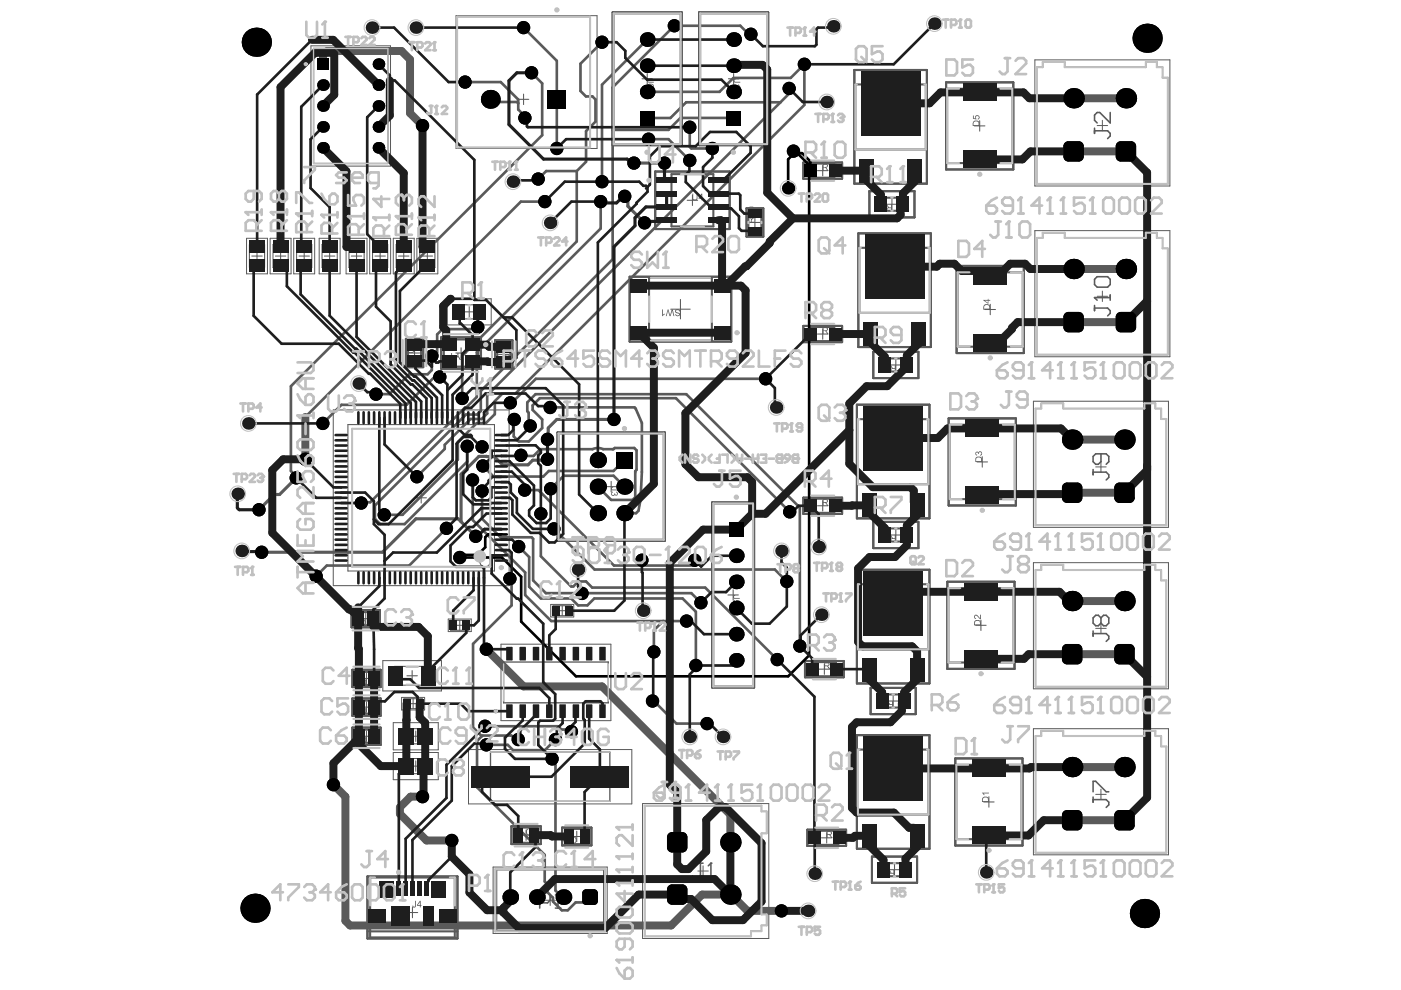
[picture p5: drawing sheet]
<svg xmlns="http://www.w3.org/2000/svg" width="297mm" height="210mm" viewBox="0 0 297 210" stroke-linecap="round" stroke-linejoin="round" font-family="sans-serif">
<g fill="none" stroke="#5a5a5a" stroke-width=".21">
<path d="M65.9 9.7h16.9v25.5h-16.9zM96.7 3.3h29.9v28.2h-29.9zM219.4 12.7h28.6v26.7h-28.6zM232.6 26.6h2.2M233.7 25.5v2.2M52.3 50.5h4.4v7.6h-4.4zM57.3 50.5h4.4v7.6h-4.4zM62.3 50.5h4.4v7.6h-4.4zM67.7 50.5h4.4v7.6h-4.4zM73.4 50.5h4.4v7.6h-4.4zM78.4 50.5h4.4v7.6h-4.4zM83.4 50.5h4.4v7.6h-4.4z"/>
<path d="M88.4 50.5h4.4v7.6h-4.4zM219.4 48.9h28.6v26.7h-28.6zM94.8 63.3h9.3v5.6h-9.3zM232.6 62.8h2.2M233.7 61.7v2.2M70.7 86.9h37.2v37.3h-37.2zM219.1 85.1h28.6v26.7h-28.6zM232.3 99h2.2M233.4 97.9v2.2M219.1 119.3h28.6v26.7h-28.6zM95 131.3h4.9v2.6h-4.9zM106.2 136.6h23.3v16.2h-23.3z"/>
<path d="M116.8 128.2h4.8v2.6h-4.8zM232.3 133.2h2.2M233.4 132.1v2.2M81.2 140.1h12.4v6.4h-12.4zM83.4 153.2h9.5v5.8h-9.5zM83.4 159.5h9.5v5.8h-9.5zM85.1 147.9h4.9v2.6h-4.9zM99.3 158.9h34.7v11.5h-34.7zM219.1 154.5h28.6v26.7h-28.6zM136.2 170.4h26.8v28.6h-26.8zM232.3 168.4h2.2M233.4 167.3v2.2"/>
<path d="M104.5 183.8h24.2v14.1h-24.2zM115.5 190.9h2.3M116.6 189.8v2.2M148 184.7h2.2M149.1 183.6v2.2"/>
</g>
<g fill="none" stroke="#5a5a5a" stroke-width=".22">
<path d="M96.9 3.5h28.2v27.8h-28.2zM111 20v2.2M136.1 16.7h2.2M137.2 15.6v2.2M154.4 16.7h2.3M155.5 15.6v2.2M219.9 14.2h1.2v-1.1h4.6v1.1h17.2v-1.1h2.4v1.1h1.2v2.3h1.1v22.5h-27.7zM109.9 21.1h2.2M173.3 36.2h2.2M174.4 35.1v2.2M187.7 24.8h2.2M188.8 23.7v2.2"/>
<path d="M206.6 26.7h2.2M207.7 25.6v2.2M52.9 51.9h3.2v4.8h-3.2zM53.4 54.3h2.2M54.5 53.2v2.2M57.9 51.9h3.2v4.8h-3.2zM58.4 54.3h2.2M59.5 53.2v2.2M62.9 51.9h3.2v4.8h-3.2zM63.4 54.3h2.2M64.5 53.2v2.2M68.3 51.9h3.2v4.8h-3.2z"/>
<path d="M68.8 54.3h2.2M69.9 53.2v2.2M74 51.9h3.2v4.8h-3.2zM74.5 54.3h2.2M75.6 53.2v2.2M79 51.9h3.2v4.8h-3.2zM79.5 54.3h2.2M80.6 53.2v2.2M84 51.9h3.2v4.8h-3.2zM84.5 54.3h2.2M85.6 53.2v2.2M89 51.9h3.2v4.8h-3.2z"/>
<path d="M89.5 54.3h2.2M90.6 53.2v2.2M145.7 42.5h2.2M146.8 41.4v2.2M158.9 47.2h2.3M160.1 46.1v2.2M188 43.3h2.2M188.6 59.4h2.2M189.1 42.2v2.2M189.7 58.3v2.2M219.9 50.4h1.2v-1.1h4.6v1.1h17.2v-1.1h2.4v1.1h1.2v2.3h1.1v22.5h-27.7zM86.8 74.8h2.2"/>
<path d="M87.9 73.7v2.3M96.6 74.8h2.3M97.2 64.6h4.6v3h-4.6zM97.8 73.7v2.3M98.4 66.1h2.2M99.5 65v2.2M105.7 75.1h2.2M106.8 74v2.3M142.2 65.6h4.1M144.3 63.5v4.1M173.3 70.8h2.2M174.4 69.7v2.2"/>
<path d="M188.8 77.4h2.2M189.9 76.3v2.2M208.8 65.6h2.3M209.9 64.5v2.2M73.8 90h31v31.1h-31zM188.3 95.8h2.2M189.4 94.7v2.2M207.1 97.9h2.3M208.3 96.8v2.3M219.5 86.6h1.3v-1.1h4.6v1.1h17.2v-1.1h2.4v1.1h1.2v2.2h1.1v22.6h-27.8zM88.2 105.5h2.2M89.3 104.4v2.3"/>
<path d="M128.5 103.2h2.2M129.6 102.1v2.2M173.3 107.2h2.2M174.4 106.1v2.2M188.8 113.4h2.2M189.9 112.3v2.2M76.4 131.2h2.3M77.5 130.1v2.2M95.5 131.5h3.9v2.1h-3.9zM96.4 132.6h2.1M97.5 131.5v2.1M117.3 128.4h3.8v2.1h-3.8z"/>
<path d="M118.1 129.5h2.2M119.2 128.4v2.1M154.3 126.1h2.3M155.4 125v2.3M188.3 130.8h2.2M189.4 129.7v2.2M206.9 132.6h2.2M208 131.5v2.2M219.5 120.9h1.3v-1.2h4.6v1.2h17.2v-1.2h2.4v1.2h1.2v2.2h1.1v22.5h-27.8zM76.6 143.8h2.2M76.6 149.9h2.2M76.6 156.1h2.2"/>
<path d="M77.7 142.7v2.3M77.7 148.8v2.2M77.7 155v2.2M83.6 141.3h7.6v4h-7.6zM85.6 148.1h3.9v2.1h-3.9zM85.7 154.5h4.9v3.2h-4.9zM86.3 143.3h2.2M86.5 149.2h2.1M87 156.1h2.3M87.4 142.2v2.2M87.6 148.1v2.1M88.1 155v2.2"/>
<path d="M173.7 141.9h2.2M174.8 140.8v2.2M188.3 148.6h2.2M189.4 147.5v2.2M219.5 156.1h1.3v-1.2h4.6v1.2h17.2v-1.2h2.4v1.2h1.2v2.2h1.1v22.5h-27.8zM85.7 160.8h4.9v3.2h-4.9zM87 162.4h2.3M88.1 161.3v2.2M110.4 177.1h2.3M111.5 176v2.2M121.2 177.4h2.2M122.3 176.2v2.3"/>
<path d="M136.7 170.8h24.7v1.2h1.2v4.7h-1.2v17.2h1.2v2.3h-1.2v1.2h-2.2v1.1h-22.5zM174.2 177.6h2.2M175.3 176.5v2.2M188.3 165.8h2.2M189.4 164.7v2.2M208.6 170h2.2M209.7 168.9v2.2M86.3 193.5h2.3M87.4 192.4v2.2M105.3 184.4h22.7v12.9h-22.7zM188.5 184.4h2.3M189.7 183.3v2.2"/>
<circle cx="102.8" cy="119.1" r="1.11"/>
</g>
<g fill="none" stroke="#5a5a5a" stroke-width=".44">
<path d="M129.9 2.6h14.6v28.2h-14.6zM130.1 2.8h14.2v27.8h-14.2zM148.2 2.6h14.7v28.2h-14.7zM148.4 2.8h14.2v27.8h-14.2zM181.1 14.8h15.4v24.1h-15.4zM181.4 17.9h14.9v13.8h-14.9zM200.6 17.5h14.2v18.4h-14.2zM200.8 18.8h13.8v15.8h-13.8zM138.9 36.4h15.8v12.2h-15.8zM142.4 36.9h8.8v11.1h-8.8zM170.3 34.5h8.2v3.4h-8.2zM172 34.7h4.9v3h-4.9z"/>
<path d="M133.5 58.7h21.5v13.7h-21.5zM137.6 58.9h13.3v13.3h-13.3zM158.3 44.2h3.5v6h-3.5zM158.7 44.9h2.7v4.5h-2.7zM182 49.5h15.4v24.1h-15.4zM182.2 52.5h14.9v13.8h-14.9zM184.3 40.5h9.6v5.6h-9.6zM186.9 41.9h4.4v2.8h-4.4zM202.8 56.4h14.3v18.5h-14.3zM203 57.7h13.9v15.8h-13.9zM86.1 71.8h3.6v6h-3.6zM86.5 72.6h2.8v4.5h-2.8z"/>
<path d="M93.5 71.5h8.5v6.7h-8.5zM94.1 72h7.3v5.7h-7.3zM105 72.1h3.6v6h-3.6zM105.4 72.9h2.8v4.5h-2.8zM170.3 69.1h8.2v3.4h-8.2zM172 69.3h4.9v3h-4.9zM185.2 74.6h9.5v5.6h-9.5zM187.7 76h4.5v2.8h-4.5zM118.2 91.7h22.8v23h-22.8zM118.4 91.9h22.3v22.5h-22.3zM181.7 85.8h15.4v24.1h-15.4zM181.9 88.9h14.9v13.8h-14.9z"/>
<path d="M201.1 88.7h14.3v18.5h-14.3zM201.4 90.1h13.8v15.7h-13.8zM151 106.5h8.9v39.3h-8.9zM151.2 106.7h8.5v38.9h-8.5zM170.3 105.5h8.2v3.5h-8.2zM172 105.7h4.9v3h-4.9zM185.2 110.6h9.5v5.6h-9.5zM187.7 112h4.5v2.8h-4.5zM74.5 129.3h6v3.7h-6zM75.3 129.8h4.5v2.8h-4.5zM181.7 120.8h15.4v24.1h-15.4zM181.9 123.9h14.9v13.8h-14.9z"/>
<path d="M200.9 123.3h14.2v18.5h-14.2zM201.1 124.7h13.8v15.8h-13.8zM74.7 148.1h6v3.7h-6zM74.7 142h6v3.7h-6zM74.7 154.3h6v3.6h-6zM75.5 148.5h4.4v2.8h-4.4zM75.5 142.5h4.4v2.7h-4.4zM75.5 154.7h4.4v2.8h-4.4zM170.7 140.2h8.2v3.4h-8.2zM172.3 140.4h4.9v3h-4.9zM181.7 155.9h15.4v24.1h-15.4zM181.9 158.9h14.9v13.8h-14.9z"/>
<path d="M184.6 145.9h9.6v5.5h-9.6zM187.2 147.2h4.4v2.8h-4.4zM108.4 175.2h6.3v3.8h-6.3zM109.1 175.5h4.9v3.2h-4.9zM119.2 175.5h6.2v3.7h-6.2zM119.8 175.7h4.9v3.3h-4.9zM171.2 175.9h8.2v3.5h-8.2zM172.8 176.1h4.9v3h-4.9zM202.5 160.8h14.3v18.5h-14.3zM202.8 162.2h13.8v15.7h-13.8zM77.9 185.8h19.1v13.2h-19.1zM77.9 197.5h19.1"/>
<path d="M78.5 186h17.9v12.8h-17.9zM184.9 181.6h9.5v5.6h-9.5zM187.4 183h4.5v2.8h-4.5z"/>
<circle cx="64.8" cy="13.6" r=".22"/>
<circle cx="105.1" cy="150.8" r=".22"/>
</g>
<path d="M66.5 10.3h15.7v24.4h-15.7zM104 159.5h25.3v10.4h-25.3zM106.8 140.4h22.2v8.6h-22.2z" fill="none" stroke="#5a5a5a" stroke-width=".28"/>
<g fill="#5a5a5a">
<path d="M155.5 16.9l.4-.2v.2a.23 .23 0 0 0-.2 .3 .23 .23 0 0 0 .3 .1h1v.2h-1a.44 .44 0 0 1-.5-.6z"/>
<path d="M155.5 18.2h1.2l-.3-.2 .2-.1 .4 .5h-1.5z"/>
<path d="M155.5 19.3h1.2l-.3-.3h.2l.4 .5h-1.5z"/>
<path d="M137.2 16.9l.4-.2v.2a.23 .23 0 0 0-.2 .3 .23 .23 0 0 0 .3 .1h.9v.2h-.9a.44 .44 0 0 1-.5-.6z"/>
<path d="M191 131.8h.1a.49 .49 0 0 1 .7 .3 .49 .49 0 0 1-.5 .6l-.2 .3h.7v.2h-1l.5-.6a.34 .34 0 0 0 .3-.4 .34 .34 0 0 0-.4-.3l-.1 .3h-.2z"/>
<path d="M155.5 126.3l.3-.1 .1 .1a.23 .23 0 0 0-.3 .3 .23 .23 0 0 0 .3 .2h.9v.1h-.9a.43 .43 0 0 1-.4-.2 .43 .43 0 0 1 0-.4z"/>
<path d="M155.5 127.3l.3-.1v.2a.3 .3 0 0 0-.2 .4 .3 .3 0 0 0 .5 .1 .3 .3 0 0 0 .1-.4l-.1-.3 .7 .1v.8h-.1v-.6l-.4-.1a.49 .49 0 0 1-.5 .7 .49 .49 0 0 1-.3-.8z"/>
<path d="M175.9 35.1l.5-.4v1.5h-.2v-1.1l-.3 .2z"/>
<path d="M158.6 45.1l.1-.1a1.13 1.13 0 0 1 1.1 .6v-.7h.2v.9l-.5-.2a.48 .48 0 0 0-.3-.4 .48 .48 0 0 0-.5 .1l.3 .5a.56 .56 0 0 1-.4-.7z"/>
<path d="M146.8 41.1h.2v.7a.37 .37 0 0 0 .3 .5 .37 .37 0 0 0 .4-.5v-.7h.2v.7a.54 .54 0 0 1-.6 .7 .54 .54 0 0 1-.5-.7z"/>
<path d="M129.6 103.3l.3-.1 .1 .2a.21 .21 0 0 0-.3 .2 .21 .21 0 0 0 .3 .2h1v.2h-1a.38 .38 0 0 1-.4-.2 .38 .38 0 0 1 0-.5z"/>
<path d="M129.6 104.4l.2-.1h.1v.1a.27 .27 0 0 0-.2 .3 .27 .27 0 0 0 .4 .3 .27 .27 0 0 0 .1-.4h.2a.24 .24 0 0 0 .2 .3 .24 .24 0 0 0 .3-.2 .24 .24 0 0 0-.3-.3v-.1a.4 .4 0 0 1 .4 .5 .4 .4 0 0 1-.7 .1 .43 .43 0 0 1-.6 .2 .43 .43 0 0 1-.1-.7z"/>
<path d="M176.2 140.6a.4 .4 0 0 1 .6-.1 .4 .4 0 0 1 0 .6 .43 .43 0 0 1 0 .8 .43 .43 0 0 1-.7-.4h.2a.27 .27 0 0 0 .3 .2 .27 .27 0 0 0 .2-.3 .27 .27 0 0 0-.3-.2v-.2a.27 .27 0 0 0 .3-.2 .27 .27 0 0 0-.3-.3 .27 .27 0 0 0-.2 .4l-.2-.1z"/>
<path d="M176.7 176.4a.49 .49 0 0 1 .8 .1 .49 .49 0 0 1-.4 .7l-.3 .3h.7v.1h-.9l.6-.7a.27 .27 0 0 0 0-.5 .27 .27 0 0 0-.4 .3l-.2-.1z"/>
<path d="M111.6 175.9l.6-.3 .5 .3 .1 .2h-.2a.51 .51 0 0 0-.8-.1 .51 .51 0 0 0 0 .7 .44 .44 0 0 0 .4 .2 .44 .44 0 0 0 .4-.3h.2l-.1 .2a.68 .68 0 0 1-1 .1 .68 .68 0 0 1-.1-1z"/>
<path d="M113.1 176l.5-.3v1.4h-.2v-1.2l-.3 .3z"/>
<path d="M114.1 175.8a.41 .41 0 0 1 .6-.1 .41 .41 0 0 1 0 .6 .43 .43 0 0 1 0 .8 .43 .43 0 0 1-.6-.4h.1a.29 .29 0 0 0 .4 .2 .29 .29 0 0 0 .2-.3 .29 .29 0 0 0-.4-.2v-.2a.24 .24 0 0 0 .3-.2 .24 .24 0 0 0-.3-.2 .24 .24 0 0 0-.2 .3l-.1-.1z"/>
<path d="M121.2 177.5l.5-.1a.69 .69 0 0 1 .5 1.1 .69 .69 0 0 1-1.2 0l.2-.1a.49 .49 0 0 0 .8 .1 .49 .49 0 0 0-.1-.7 .39 .39 0 0 0-.4-.2 .39 .39 0 0 0-.3 .3h-.2z"/>
<path d="M120.2 177.4h.2v1.1l.3-.2-.4 .5h-.1z"/>
<path d="M88 191h.2v.9a.38 .38 0 0 1-.4 .6 .38 .38 0 0 1-.4-.5h.2a.22 .22 0 0 0 .3 .3 .22 .22 0 0 0 .1-.4z"/>
<path d="M76.6 150.1l.5-.1a.71 .71 0 0 1 .6 1.1 .71 .71 0 0 1-1.3 0l.2-.2a.48 .48 0 0 0 .7 .3 .48 .48 0 0 0 .2-.7 .42 .42 0 0 0-.5-.4 .42 .42 0 0 0-.4 .4l-.2-.1z"/>
<path d="M75.4 150.2a.41 .41 0 0 1 .4-.3 .41 .41 0 0 1 .4 .3l.1 .1-.2 .1a.3 .3 0 0 0-.5-.2 .3 .3 0 0 0-.1 .4 .3 .3 0 0 0 .4 .1h.3l-.1 .7h-.7v-.2h.5l.1-.4a.47 .47 0 0 1-.6-.1 .47 .47 0 0 1 0-.5z"/>
<path d="M76.6 144.1a.7 .7 0 0 1 .9 0 .7 .7 0 0 1 0 1 .7 .7 0 0 1-1 0l-.1-.2h.2a.49 .49 0 0 0 .8 .2 .49 .49 0 0 0 0-.8 .42 .42 0 0 0-.4-.2 .42 .42 0 0 0-.4 .3h-.2z"/>
<path d="M76.4 131.4v-.1a.69 .69 0 0 1 1.1 .7 .69 .69 0 0 1-1.1 .5l-.1-.3h.1a.48 .48 0 0 0 .7 .2 .48 .48 0 0 0 .2-.7 .42 .42 0 0 0-.4-.4 .42 .42 0 0 0-.5 .4h-.1z"/>
<path d="M75.3 131.3a.51 .51 0 0 1 .8 .3h-.2a.29 .29 0 0 0-.3-.2 .29 .29 0 0 0-.2 .3 .29 .29 0 0 0 .4 .2l-.1 .2a.24 .24 0 0 0-.3 .2 .24 .24 0 0 0 .3 .2 .24 .24 0 0 0 .2-.3l.2 .1a.39 .39 0 0 1-.6 .3 .39 .39 0 0 1-.1-.6 .35 .35 0 0 1-.3-.3 .35 .35 0 0 1 .2-.4z"/>
<path d="M143.2 65.7l.3-.1a.59 .59 0 0 1 .8 .5h-.3a.34 .34 0 0 0-.4-.3 .34 .34 0 0 0-.2 .4l.3 .1a.38 .38 0 0 1 .5 .3 .38 .38 0 0 1-.4 .4v.1a.5 .5 0 0 1-.7-.5h.3a.31 .31 0 0 0 .3 .3 .31 .31 0 0 0 .3-.3l-.4-.2a.43 .43 0 0 1-.4-.2 .43 .43 0 0 1 0-.5z"/>
<path d="M141.6 65.6h.1l.4 1.3 .3-1.3h.2l.4 1.4h-.2l-.3-1.2-.3 1.2h-.2l-.4-1.2-.3 1.2h-.1z"/>
<path d="M140.4 65.6h.1v1.1l.4-.2-.4 .5h-.1z"/>
<path d="M97 74.8h.2v.7l.6 .8h-.3l-.4-.7-.5 .7h-.2l.6-.8z"/>
<path d="M95.7 74.8h.1v1.2l.4-.2v.2l-.4 .3h-.1z"/>
<path d="M106.8 75.5l.4-.3h.3a.65 .65 0 0 1 .7 .5 .65 .65 0 0 1-.4 .7v-.2a.46 .46 0 0 0 .2-.7 .46 .46 0 0 0-.7-.1 .43 .43 0 0 0-.4 .4 .43 .43 0 0 0 .4 .5v.1a.66 .66 0 0 1-.5-.9z"/>
<path d="M106.8 76.5l.6 .5a.34 .34 0 0 0 .4 .3 .34 .34 0 0 0 .3-.4l-.3-.1 .1-.2a.47 .47 0 0 1 .2 .8 .47 .47 0 0 1-.8-.3l-.3-.3v.7h-.2z"/>
<path d="M86.5 73.8l.2-.1 .2 .1a.49 .49 0 0 0-.2 .8 .49 .49 0 0 0 .8 0 .39 .39 0 0 0 .2-.5 .39 .39 0 0 0-.4-.3l.1-.2 .2 .1a.47 .47 0 0 1 .2 .7v.1a.79 .79 0 0 1-.8 .3 .79 .79 0 0 1-.6-.6z"/>
<path d="M86.4 72.8h1.4v.2h-1.1l.2 .3h-.1z"/>
<path d="M76.6 156.3a.68 .68 0 0 1 1 .2 .68 .68 0 0 1-.2 .9 .68 .68 0 0 1-1-.2l.2-.1a.49 .49 0 0 0 .7 .2 .49 .49 0 0 0 .1-.7v-.1a.42 .42 0 0 0-.4-.2 .42 .42 0 0 0-.4 .3h-.2z"/>
<path d="M191 167.2l.5-.4v1.4h-.2v-1l-.2 .1z"/>
<path d="M188.1 113.4h.3l-.1 .5-.5 .8h.7v.1h-.9l.5-1z"/>
<path d="M190.9 96.9a.4 .4 0 0 1 .6-.1 .4 .4 0 0 1 .1 .6 .43 .43 0 0 1-.1 .8 .43 .43 0 0 1-.6-.4h.2a.27 .27 0 0 0 .3 .3 .27 .27 0 0 0 .2-.4 .27 .27 0 0 0-.4-.2v-.1a.24 .24 0 0 0 .3-.2 .24 .24 0 0 0-.2-.3 .24 .24 0 0 0-.2 .3h-.2z"/>
<path d="M187.1 43.3h.1v1.1l.4-.2v.2l-.4 .4h-.1z"/>
<path d="M186 43.3h.2v1.1l.3-.2v.2l-.4 .4h-.1z"/>
<path d="M190.5 25.8h.7v.2h-.5l-.1 .4a.47 .47 0 0 1 .6 .2 .47 .47 0 0 1-.3 .6 .47 .47 0 0 1-.6-.3h.2a.32 .32 0 0 0 .5 .2 .32 .32 0 0 0 0-.5 .32 .32 0 0 0-.4 0h-.2z"/>
<path d="M206.3 24.5h.2v.6h.3a.48 .48 0 0 1 .2-.7 .48 .48 0 0 1 .7 .3 .48 .48 0 0 1-.4 .6v-.1a.31 .31 0 0 0 .1-.5 .31 .31 0 0 0-.5 0 .31 .31 0 0 0 .1 .5v.1l-.7-.1z"/>
<path d="M206.6 130.4a.91 .91 0 0 1 1.2 .6v-.7h.2v1l-.4-.2-.4-.4a.27 .27 0 0 0-.5 0 .27 .27 0 0 0 .3 .4l-.2 .1a.49 .49 0 0 1-.2-.8z"/>
<path d="M208.2 168.1h1.5v.1h-1.2l.3 .4h-.3z"/>
<path d="M187.4 184.6h.1a.43 .43 0 0 1 .5-.1 .43 .43 0 0 1 .2 .3h-.1a.31 .31 0 0 0-.5-.1 .31 .31 0 0 0-.1 .4 .31 .31 0 0 0 .5 0h.2l-.1 .8h-.7v-.2h.6v-.3a.47 .47 0 0 1-.6-.2 .47 .47 0 0 1 0-.6z"/>
<path d="M206.8 96l.3-.3 .3 .1v.2a.44 .44 0 0 1 .8-.1 .44 .44 0 0 1-.4 .7v-.2a.29 .29 0 0 0 .3-.3 .29 .29 0 0 0-.4-.2 .29 .29 0 0 0-.2 .4h-.1a.23 .23 0 0 0-.3-.3 .23 .23 0 0 0-.2 .2 .23 .23 0 0 0 .3 .2l-.1 .2-.3-.2z"/>
<path d="M137.3 17.9l.7-.2a.47 .47 0 0 1 .6 .3 .47 .47 0 0 1-.3 .6v-.1a.3 .3 0 0 0 .1-.4 .3 .3 0 0 0-.3-.2h-.1a.47 .47 0 0 1-.1 .7 .47 .47 0 0 1-.6 0 .47 .47 0 0 1 0-.7zM137.4 18.2a.33 .33 0 0 0 .6 0 .33 .33 0 0 0-.6 0z"/>
<path d="M189.6 132.1l-.1 .3a.52 .52 0 0 0 .2 .5 .52 .52 0 0 0 .5 .1l-.2-.2 .4 .1v-.2a.52 .52 0 0 0-.1-.7 .52 .52 0 0 0-.7 .1zM189.5 131.9l.4-.2a.8 .8 0 0 1 .7 .5 .8 .8 0 0 1-.1 .9l.2 .1v.1l-.3-.2-.2 .1a.77 .77 0 0 1-.8-.4 .77 .77 0 0 1 .1-.9z"/>
<path d="M174.6 34.9v.5h.4a.26 .26 0 0 0 .3-.2 .26 .26 0 0 0-.2-.3zM174.4 34.7h.7a.4 .4 0 0 1 .4 .4 .4 .4 0 0 1-.3 .4l.5 .7h-.3l-.5-.7h-.3v.7h-.2z"/>
<path d="M177.1 35l-.1 .4a.44 .44 0 0 0 .5 .6l.1-.3a.46 .46 0 0 0 0-.5 .46 .46 0 0 0-.5-.2zM177 34.9a.65 .65 0 0 1 .8 .2 .65 .65 0 0 1-.1 .8 .48 .48 0 0 1-.6 .2 .48 .48 0 0 1-.2-.6z"/>
<path d="M158.8 46.4v.6h.4v-.6l-.2-.2zM158.6 46.2a.43 .43 0 0 1 .5-.1 .43 .43 0 0 1 .3 .4l.6-.5v.2l-.6 .4v.4h.6v.2h-1.4z"/>
<path d="M158.8 44.1a.37 .37 0 0 0 .1 .4 .37 .37 0 0 0 .4 0h.1a.3 .3 0 0 0 .4-.1 .3 .3 0 0 0-.3-.4zM158.7 43.9l.6-.1a.51 .51 0 0 1 .7 .6 .51 .51 0 0 1-.8 .3 .49 .49 0 0 1-.5-.2 .49 .49 0 0 1 0-.6z"/>
<path d="M148.7 41.3l-.4 .7h.4zM148.7 41.1h.2v.9h.2v.1h-.2v.4h-.2v-.4h-.6z"/>
<path d="M174.9 140.6v.5h.5a.23 .23 0 0 0 .3-.2 .23 .23 0 0 0-.3-.3zM174.8 140.5h.6a.4 .4 0 0 1 .5 .3 .4 .4 0 0 1-.4 .5l.5 .6h-.2l-.5-.6h-.4v.6h-.1z"/>
<path d="M175.4 176.4v.5h.4a.24 .24 0 0 0 .4-.2 .24 .24 0 0 0-.3-.3zM175.3 176.2h.6a.4 .4 0 0 1 .4 .4 .4 .4 0 0 1-.3 .4l.5 .6h-.3l-.4-.6h-.4v.6h-.1z"/>
<path d="M119.2 177.9v.6l.4-.6zM119 177.4h.2v.4h.6l-.7 1h-.1v-.9h-.2v-.1h.2z"/>
<path d="M89 191.3l-.4 .6h.4zM89 191h.2v.9h.2v.2h-.2v.3h-.2v-.3h-.6z"/>
<path d="M75.7 144.4v.6l.5-.6zM75.5 143.9h.2v.3h.6l-.6 1.1h-.2v-.9h-.2v-.2h.2z"/>
<path d="M75.4 156.3a.54 .54 0 0 1 .7 0 .54 .54 0 0 1 .1 .7 .44 .44 0 0 1-.3 .5 .44 .44 0 0 1-.5-.3h.1a.3 .3 0 0 0 .5 .1 .3 .3 0 0 0 .1-.4 .44 .44 0 0 1-.7 .1 .44 .44 0 0 1 0-.7zM75.5 156.6a.3 .3 0 0 0 .6 0 .3 .3 0 0 0-.6 0z"/>
<path d="M189.7 167.1l-.2 .4a.58 .58 0 0 0 .7 .6l-.2-.3a.32 .32 0 0 0 .5 0 .32 .32 0 0 0 0-.4 .49 .49 0 0 0-.3-.4 .49 .49 0 0 0-.5 .1zM189.4 167.1l.5-.3a.77 .77 0 0 1 .7 .5 .77 .77 0 0 1-.1 .8l.2 .1v.1l-.4-.1a.72 .72 0 0 1-.8-.2 .72 .72 0 0 1-.1-.9z"/>
<path d="M188.4 149.6l.1 .3h.6v-.4zM188.1 148.7h.3l.4 .6h.3v-.6h.3v1.4h-.7a.4 .4 0 0 1-.5-.3 .4 .4 0 0 1 .4-.5z"/>
<path d="M187.1 148.9l.2-.2a.6 .6 0 0 1 .6 .2 .6 .6 0 0 1 .1 .7 .46 .46 0 0 1-.4 .5 .46 .46 0 0 1-.5-.3h.1a.33 .33 0 0 0 .5 .1 .33 .33 0 0 0 .1-.5 .44 .44 0 0 1-.6 .1 .44 .44 0 0 1-.1-.6zM187.2 149.1a.33 .33 0 0 0 .6 0 .33 .33 0 0 0-.6 0z"/>
<path d="M189 114.4l.1 .3h.6v-.4zM188.6 113.4h.3l.5 .7h.3v-.7h.2v1.5h-.6a.4 .4 0 0 1-.5-.3 .4 .4 0 0 1 .3-.5z"/>
<path d="M189.7 97l-.2 .5a.47 .47 0 0 0 .7 .5l-.2-.2a.34 .34 0 0 0 .5 0 .34 .34 0 0 0 0-.5 .54 .54 0 0 0-.8-.3zM189.4 97h.1a.72 .72 0 0 1 1.1 0 .72 .72 0 0 1-.1 1.1l.2 .1v.1l-.4-.2a.72 .72 0 0 1-.8-.2 .72 .72 0 0 1-.1-.9z"/>
<path d="M189.9 60.8v.5a.42 .42 0 0 0 .6 .4l-.2-.1 .1-.1a.35 .35 0 0 0 .5-.1 .35 .35 0 0 0-.2-.5 .46 .46 0 0 0-.8-.1zM189.8 60.7a.74 .74 0 0 1 1 0 .74 .74 0 0 1 0 1l.2 .1-.1 .2-.4-.2a.72 .72 0 0 1-.8-.3 .72 .72 0 0 1 .1-.8z"/>
<path d="M191.7 60.7l-.4 .7h.4zM191.8 60.4h.1v1h.2l-.2 .1v.3h-.2v-.3h-.6z"/>
<path d="M188.1 44.3l.2 .3h.6v-.4zM187.8 43.3h.3l.5 .7h.3v-.7h.2v1.5h-.7a.4 .4 0 0 1-.4-.4 .4 .4 0 0 1 .4-.4z"/>
<path d="M189.1 26.1l-.1 .6a.42 .42 0 0 0 .7 .3h-.2v-.1a.35 .35 0 0 0 .5-.2 .35 .35 0 0 0-.1-.5 .46 .46 0 0 0-.8-.1zM188.9 26a.74 .74 0 0 1 1.1 0 .74 .74 0 0 1-.1 1.1l.3 .1-.1 .1-.4-.1a.72 .72 0 0 1-.9-.3 .72 .72 0 0 1 .1-.9z"/>
<path d="M206.5 25.8l-.1 .7h1.1v-.4a.58 .58 0 0 0-1-.3zM206.3 25.8l.5-.2a.62 .62 0 0 1 .8 .6v.5h-1.4z"/>
<path d="M206.7 131.8v.6h1.1v-.4a.56 .56 0 0 0-.5-.4 .56 .56 0 0 0-.6 .2zM206.6 131.7l.4-.2a.73 .73 0 0 1 1 .6v.5h-1.5z"/>
<path d="M208.4 169.3v.6h1.1l-.1-.4a.56 .56 0 0 0-.4-.5 .56 .56 0 0 0-.6 .3zM208.3 169.2l.4-.3a.73 .73 0 0 1 1 .6v.5h-1.5z"/>
<path d="M188.7 185.4l.1 .3h.6v-.5zM188.4 184.5h.2l.4 .6h.4v-.6h.3v1.4h-.7a.4 .4 0 0 1-.5-.4 .4 .4 0 0 1 .4-.4z"/>
<path d="M174.6 69.6v.5h.4a.26 .26 0 0 0 .3-.3 .26 .26 0 0 0-.2-.2zM174.4 69.4h.7a.4 .4 0 0 1 .4 .3 .4 .4 0 0 1-.3 .5l.5 .7h-.3l-.5-.7h-.3v.7h-.2z"/>
<path d="M176 69.8a.21 .21 0 0 0 .4 0 .21 .21 0 0 0-.4 0zM175.9 70.4a.3 .3 0 0 0 .6 0 .3 .3 0 0 0-.6 0zM175.8 69.6a.39 .39 0 0 1 .6-.2 .39 .39 0 0 1 0 .7 .43 .43 0 0 1 .1 .6 .43 .43 0 0 1-.6 0 .43 .43 0 0 1 .1-.6l-.2-.2z"/>
<path d="M207 97.2v.6h1v-.4a.6 .6 0 0 0-1-.2zM206.9 97l.6-.2a.53 .53 0 0 1 .7 .6v.5h-1.4z"/>
<path d="M174.6 106v.4h.4a.24 .24 0 0 0 .3-.1 .24 .24 0 0 0-.2-.3zM174.4 105.8h.7a.4 .4 0 0 1 .4 .4 .4 .4 0 0 1-.3 .4l.5 .6h-.3l-.5-.6h-.3v.6h-.2z"/>
<path d="M176.3 106.1l-.4 .7h.4zM176.3 105.8h.2v1h.2l-.2 .1v.3h-.2v-.3h-.6z"/>
<path d="M208.7 64.9v.5h1.1l-.1-.4a.57 .57 0 0 0-.4-.4 .57 .57 0 0 0-.6 .3zM208.6 64.7l.3-.2 .8 .1 .2 .2v.9h-1.4z"/>
<path d="M208.8 63.8l.6 .4v-.4zM208.5 63.6h.9l.2-.2v.2h.3v.2h-.3v.6h-.2z"/>
<path d="M189 78.3l.1 .4h.6v-.5zM188.6 77.4h.3l.4 .7h.4v-.7h.2v1.4h-.6a.4 .4 0 0 1-.5-.3 .4 .4 0 0 1 .3-.4z"/>
<path d="M187.7 78.4a.35 .35 0 0 0 .7 0 .35 .35 0 0 0-.7 0zM187.7 77.7a.42 .42 0 0 1 .5-.3 .42 .42 0 0 1 .3 .4h-.1a.32 .32 0 0 0-.5-.2 .32 .32 0 0 0-.1 .5 .45 .45 0 0 1 .7 .1 .45 .45 0 0 1-.4 .7 .45 .45 0 0 1-.5-.6z"/>
</g>
<path d="M232.1 64.8v1.1M232.1 65.3h2.7l.6 .6v.5l-.6 .6M232.1 63.1h3.3M235.4 62.5v1.2M231.8 99.5v1.2M233.4 96.2v1.7l-.5 .5h-.6l-.5-.5v-1.1l.5-.6h2.2l.6 .6v1.1l-.6 .5M231.8 100.1h2.7l.6 .6v.5l-.6 .6M231.8 133.8v1.1M231.8 134.3h2.7l.6 .6v.5l-.6 .6M233.4 131l-.5-.5h-.6l-.5 .5v1.1l.5 .6h.6l.5-.6M233.4 131l.6-.5h.5l.6 .5v1.1l-.6 .6h-.5l-.6-.6M233.4 131v1.1" fill="none" stroke="#5a5a5a" stroke-width=".33"/>
<circle cx="232.1" cy="63.1" r=".17" fill="#5a5a5a"/>
<path d="M232.1 27.2v1.1M232.1 27.7h2.7l.6 .6v.5l-.6 .6M235.4 23.8v2.3l-2.2-2.3h-.6l-.5 .6v1.1l.5 .6M232.1 59.2l.5-.5h2.2l.6 .5v1.1l-.6 .6h-2.2l-.5-.6zM232.1 63.1l.5 .6M148 183h1.1M148.5 183v2.8l-.5 .5h-.6l-.6-.5M150.2 186.3h1.1M150.7 183v3.3" fill="none" stroke="#5a5a5a" stroke-width=".33"/>
<circle cx="150.7" cy="183" r=".17" fill="#5a5a5a"/>
<path d="M114.4 191.4h1.7l.5-.5v-1.1l-.5-.6h-1.7v3.3M117.8 192.5h1.1M118.3 189.2v3.3M150.7 183l-.5 .6" fill="none" stroke="#5a5a5a" stroke-width=".33"/>
<circle cx="118.3" cy="189.2" r=".17" fill="#5a5a5a"/>
<path d="M231.8 167.9v-2.2h.5l2.2 2.2h.6M231.8 169v1.1M231.8 169.5h2.7l.6 .6v.5l-.6 .6M118.3 189.2l-.5 .6" fill="none" stroke="#5a5a5a" stroke-width=".33"/>
<g fill="none" stroke="#5a5a5a" stroke-width=".56">
<path d="M98.6 17.4h7.6l3.7 3.7v2.1l1.4 1.4v.4M111 5.9l7.1 7v18.6M112.7 15.4l2.3 2.3v11l-53.3 53.2v18l1.1 1.1v.3M127.6 9l-4.5 4.5v5.8l1.1 1.1h1.4l.7 .7v4.7l-2 2v6.5l-2 2M137.2 8.4l-9.6 9.6v20.5M137.2 19.5h15.3l3-3h12.1l2.9-2.9v8.6l-61.2 61.2h-2.8l-1.6 1.6v2.8l-1.9 1.9h-1.9l-4 4v3.7l-11.7 11.8h-3.9M159.2 7.3h-.4l-1.8-1.8h-14l-13.1 13v36.5l-28 27.9v4.2l-.7 .8h-2.4l-19.3 19.3v2.8l1.1 1.1h5.2l13.3-13.2v-3.3M167.3 18.8v1l-64 64v3.9l-1.2 1.1h-2.3l-5.5 5.5v.9l-5.9 5.9M104 21.1l.5 .5h5.1l.3 .3M122.3 36.3v14.9l-24.3 24.3v9M122.3 36.3h-6.5l-1.7 1.7M137.5 29.5h4.2l4.5 4.5"/>
<path d="M146.2 27v4.2l.4 .3h4.4M155.5 25h-11.2l-2.6 2.5h-11.8M165.5 21.7h-20l-3.4 3.3h-4.9M115.5 42.7h-5.1l-45.7 45.7M127.4 42.7v5.7l-26.3 26.3v9.5l-2.3 2.3h-.3l-20 20h-1.8l-.1 .2M93.2 79.9l-.2-.3h-.6l-6.2 6.2h-13.8l-4 4M101.3 69.4l-.4 .4h-7.1l-1.1 1.1v4.5l-.3 .3h-.6l-.2-.2v3l-.9 .9h-3.9l-4.2 4.2h-2.9M79.7 83.6h.1M109 88.9l-.1 .2v3.4l1.1 1.1h2.1l2.9-2.8v-1.9l-2.1-2v-.9l1.6-1.6h28.8l24.1 24.1M110.4 96.5l.2 .2h2.5l1.5-1.5h11a2.57 2.57 0 0 1 2.3 0h2.2l.2-.2h4.2l.5 .5v4.1l-.3 .3v5.5l-.6 .6h-4.5l-2.8-2.8M112.4 90.3l-.3-.3v-2.5l-.3-.3v-1.9l1.7-1.7h32l24.1 24v29.4M116.7 86.4h17.8l.2 .1 1.4 3.2v10.4l-.3 5.8-.4 2.4-.5 .5h-2.5"/>
<path d="M116.7 86.4h-.1M132.4 97.5l-2.3 2.4h-13.7l-1.2 1.1h-10.6l-2.2-2.2M162.3 80.3h-48.7l-5.1 5.1h-.3M94.7 112l-7.9 7.9h-17.5l-2.3 2.3M100.2 101.8v8.5l11.1 11.1v4.8l5.6 5.5h28.7M102.2 104.1v5.9l3.9 3.9h6.6l.3 .3v8.9l2.7 2.7h30.9l2 2M110 115.9l2.2 2.2v6.3l2.5 2.5h6.4l1.5 1.5h1.9l1.5-1.5h18.7l2.8 2.8v11.4M111.2 103.9h3l16 16h17.1v-1.1M114.7 108.9v9l6.4 6.4h.5l1-1h1.7l1.3 1.3h23.9l15.3 15.2M117.4 112.1l8.7 8.7h38.2l2.5 2.5M132.4 103.2l-2.3-2.3h-10.6l-2.7 2.7M136.1 118.8v1.1"/>
<path d="M108.1 122.7l.4 .3v5.4l-8.2 8.1v17.7l1.7 1.8M140.6 131.7l-2 2v4.5M102.8 154h15.5l.7 .7h1.7l.5 .4M109.9 156.8h-.6l-.9-.8h-6.1l-1.2 1.1v9.8l14.4 14.4v5.6l.6 .6v1.7l1.1 1.1v.8l1.9 1.9h1.3l1.7-1.7h2.4M117.8 156.8l-2.3 2.3h-6.7l-1.1-1.2h-4.6M138.3 148.6h.3l4.8 4.8h6.5M117.1 160.9v.6l.7 .7v26.6l1.1 1.1v1"/>
</g>
<path d="M134.4 34.6h6.5M132.5 41.6h.2l.4 .4v1.7l3.6 3.6M116.1 97.4l-.2 .2h-3l-.9 1h-5.5l-1.7-1.8h-3.3l-3.7 3.7v10.1M130.2 88.9h-12.1l-1.9 1.8v2.3l-.1 .2M62.8 101.3l-3.5 3.5h-1.2l-3.2 3.3M100.9 113.7l-3.8-3.7h-8.9l-7.1 7.1h-25.6" fill="none" stroke="#5a5a5a" stroke-width=".67"/>
<path d="M168.2 32h.4l3 3v103.9l-4.5 4.5h-45l-11.6-11.6v-9.5l-4.1-4.1h-8.9M168.2 32v.7l-1.1 1.1v6.1M168.2 32l.5 .5h1.4l1.7 1.7v2M106.3 113.3h-2.8l-.6 .6v2.1l-1.6 1.7h-2.7l-.5 .5" fill="none" stroke="#000" stroke-width=".56"/>
<g fill="none" stroke="#5a5a5a" stroke-width="1.7">
<path d="M68.5 13.6v-1.9l.9-.9h15.7l1.8 1.8v11.4l2.7 2.6M227.6 32.1h11.1M227.6 20.8h11.1M227.6 57h11.1M227.6 68.3h11.1M64.7 88.4v9M227.3 93.2h11.1M227.3 104.5h11.1M103.1 137.6l7.9 7.9h16.6l27.3 27.2v5.9M227.3 138.7h11.1M227.3 127.4h11.1M70.7 166.4l2.5 2.5v26.3l1 1h68.1l6.6-6.5h6.1l3.5 3.4h7.2"/>
<path d="M89.6 168.9h-2.6l-2.2 2.3v1.4l5.6 5.6h5.4M227.3 173.9h11.1M227.3 162.6h11.1"/>
</g>
<g fill="#000">
<path d="M225.7 30.4l.8-.5v1.1h-1zM225.5 33.2h1v1.1a1.08 1.08 0 0 1-1-1.1zM228.7 33.2h1.1a1.08 1.08 0 0 1-1.1 1.1zM228.7 29.9a1.08 1.08 0 0 1 1.1 1.1h-1.1zM236.8 30.4l.8-.5v1.1h-1zM236.6 33.2h1v1.1a1.08 1.08 0 0 1-1-1.1zM239.8 33.2h1.1a1.08 1.08 0 0 1-1.1 1.1zM239.8 29.9a1.08 1.08 0 0 1 1.1 1.1h-1.1zM225.7 66.6l.8-.5v1.1h-1zM225.5 69.4h1v1.1a1.08 1.08 0 0 1-1-1.1zM228.7 69.4h1.1a1.08 1.08 0 0 1-1.1 1.1zM228.7 66.1a1.08 1.08 0 0 1 1.1 1.1h-1.1z"/>
<path d="M236.8 66.6l.8-.5v1.1h-1zM236.6 69.4h1v1.1a1.08 1.08 0 0 1-1-1.1zM239.8 69.4h1.1a1.08 1.08 0 0 1-1.1 1.1zM239.8 66.1a1.08 1.08 0 0 1 1.1 1.1h-1.1zM225.4 102.8l.8-.5v1.1h-1zM225.2 105.6h1v1a1.08 1.08 0 0 1-1-1zM228.4 105.6h1.1a1.08 1.08 0 0 1-1.1 1zM228.4 102.3a1.08 1.08 0 0 1 1.1 1.1h-1.1zM236.5 102.8l.8-.5v1.1h-1zM236.3 105.6h1v1a1.08 1.08 0 0 1-1-1zM239.5 105.6h1.1a1.08 1.08 0 0 1-1.1 1zM239.5 102.3a1.08 1.08 0 0 1 1.1 1.1h-1.1z"/>
<path d="M225.4 137l.8-.5v1.1h-1zM225.2 139.8h1v1.1a1.08 1.08 0 0 1-1-1.1zM228.4 139.8h1.1a1.08 1.08 0 0 1-1.1 1.1zM228.4 136.5a1.08 1.08 0 0 1 1.1 1.1h-1.1zM236.5 137l.8-.5v1.1h-1zM236.3 139.8h1v1.1a1.08 1.08 0 0 1-1-1.1zM239.5 139.8h1.1a1.08 1.08 0 0 1-1.1 1.1zM239.5 136.5a1.08 1.08 0 0 1 1.1 1.1h-1.1zM141.6 176.9l.9-.5v1.1h-1.1zM141.4 179.7h1.1v1a1.08 1.08 0 0 1-1.1-1zM144.7 176.4a1.08 1.08 0 0 1 1 1.1h-1zM144.7 179.7h1a1.08 1.08 0 0 1-1 1z"/>
<path d="M225.4 172.2l.8-.5v1.1h-1zM225.2 175h1v1.1a1.08 1.08 0 0 1-1-1.1zM228.4 175h1.1a1.08 1.08 0 0 1-1.1 1.1zM228.4 171.7a1.08 1.08 0 0 1 1.1 1.1h-1.1zM236.5 172.2l.8-.5v1.1h-1zM236.3 175h1v1.1a1.08 1.08 0 0 1-1-1.1zM239.5 175h1.1a1.08 1.08 0 0 1-1.1 1.1zM239.5 171.7a1.08 1.08 0 0 1 1.1 1.1h-1.1zM123.7 188.8l.6-.3v.9h-.9zM123.4 191h.9v.9a.83 .83 0 0 1-.9-.9zM125.9 188.5a.83 .83 0 0 1 .9 .9h-.9zM125.9 191h.9a.83 .83 0 0 1-.9 .9z"/>
<path d="M141.6 187.9l.9-.4v1.1h-1.1zM141.4 190.7h1.1v1.1a1.08 1.08 0 0 1-1.1-1.1zM144.7 187.5a1.08 1.08 0 0 1 1 1.1h-1zM144.7 190.7h1a1.08 1.08 0 0 1-1 1.1z"/>
<circle cx="54.3" cy="9" r="3.1"/>
<circle cx="68.5" cy="18" r="1.23"/>
<circle cx="80.2" cy="13.6" r="1.23"/>
<circle cx="80.2" cy="18" r="1.23"/>
<circle cx="98.6" cy="17.4" r="1.41"/>
<circle cx="111" cy="5.9" r="1.41"/>
<circle cx="112.7" cy="15.4" r="1.41"/>
<circle cx="127.6" cy="9" r="1.41"/>
<circle cx="137.2" cy="8.4" r="1.55"/>
<circle cx="137.2" cy="13.9" r="1.55"/>
<circle cx="137.2" cy="19.5" r="1.55"/>
<circle cx="143" cy="5.5" r="1.41"/>
<circle cx="155.5" cy="19.5" r="1.55"/>
<circle cx="155.5" cy="8.4" r="1.55"/>
<circle cx="155.5" cy="13.9" r="1.55"/>
<circle cx="159.2" cy="7.3" r="1.41"/>
<circle cx="167.3" cy="18.8" r="1.41"/>
<circle cx="170.5" cy="13.6" r="1.41"/>
<circle cx="243.2" cy="8.1" r="3.1"/>
<circle cx="68.5" cy="22.5" r="1.23"/>
<circle cx="68.5" cy="26.9" r="1.23"/>
<circle cx="68.5" cy="31.3" r="1.23"/>
<circle cx="80.2" cy="22.5" r="1.23"/>
<circle cx="80.2" cy="31.3" r="1.23"/>
<circle cx="80.2" cy="26.9" r="1.23"/>
<circle cx="89.6" cy="26.6" r="1.41"/>
<circle cx="104" cy="21.1" r="2"/>
<circle cx="111.3" cy="25" r="1.41"/>
<circle cx="114.1" cy="38" r="1.41"/>
<circle cx="118.1" cy="31.5" r="1.41"/>
<circle cx="127.6" cy="38.5" r="1.41"/>
<circle cx="134.4" cy="34.6" r="1.41"/>
<circle cx="137.5" cy="29.5" r="1.41"/>
<circle cx="140.9" cy="34.6" r="1.41"/>
<circle cx="146.2" cy="27" r="1.41"/>
<circle cx="146.2" cy="34" r="1.41"/>
<circle cx="151" cy="31.5" r="1.41"/>
<circle cx="168.2" cy="32" r="1.41"/>
<circle cx="227.6" cy="20.8" r="2.16"/>
<circle cx="238.7" cy="20.8" r="2.16"/>
<circle cx="115.5" cy="42.7" r="1.41"/>
<circle cx="127.4" cy="42.7" r="1.41"/>
<circle cx="132.5" cy="41.6" r="1.41"/>
<circle cx="136.7" cy="47.3" r="1.41"/>
<circle cx="227.6" cy="57" r="2.16"/>
<circle cx="238.7" cy="57" r="2.16"/>
<circle cx="91.6" cy="75.5" r="1.41"/>
<circle cx="93.2" cy="79.9" r="1.41"/>
<circle cx="101.3" cy="69.4" r="1.41"/>
<circle cx="64.7" cy="97.4" r="1.41"/>
<circle cx="68.4" cy="89.8" r="1.41"/>
<circle cx="79.7" cy="83.6" r="1.41"/>
<circle cx="98" cy="84.5" r="1.41"/>
<circle cx="99.1" cy="94.6" r="1.41"/>
<circle cx="102.2" cy="94.7" r="1.41"/>
<circle cx="102.4" cy="98.8" r="1.41"/>
<circle cx="108.2" cy="85.4" r="1.41"/>
<circle cx="109" cy="88.9" r="1.41"/>
<circle cx="110.4" cy="96.5" r="1.41"/>
<circle cx="112.4" cy="90.3" r="1.41"/>
<circle cx="116.1" cy="97.4" r="1.41"/>
<circle cx="116.1" cy="93.2" r="1.41"/>
<circle cx="116.6" cy="86.4" r="1.41"/>
<circle cx="126.8" cy="97.5" r="1.72"/>
<circle cx="130.2" cy="88.9" r="1.41"/>
<circle cx="162.3" cy="80.3" r="1.41"/>
<circle cx="227.3" cy="93.2" r="2.16"/>
<circle cx="238.4" cy="93.2" r="2.16"/>
<circle cx="54.9" cy="108.1" r="1.41"/>
<circle cx="55.5" cy="117.1" r="1.41"/>
<circle cx="62.8" cy="101.3" r="1.41"/>
<circle cx="76.6" cy="106.7" r="1.41"/>
<circle cx="81.5" cy="109.2" r="1.41"/>
<circle cx="88.4" cy="101.1" r="1.41"/>
<circle cx="94.7" cy="112" r="1.41"/>
<circle cx="97.5" cy="118.2" r="1.41"/>
<circle cx="100.2" cy="101.8" r="1.41"/>
<circle cx="100.9" cy="113.7" r="1.41"/>
<circle cx="102.2" cy="104.1" r="1.41"/>
<circle cx="110" cy="115.9" r="1.41"/>
<circle cx="111.2" cy="103.9" r="1.41"/>
<circle cx="114.7" cy="108.9" r="1.41"/>
<circle cx="116.8" cy="103.6" r="1.41"/>
<circle cx="117.4" cy="112.1" r="1.41"/>
<circle cx="126.8" cy="108.8" r="1.72"/>
<circle cx="126.8" cy="103.2" r="1.72"/>
<circle cx="132.4" cy="108.8" r="1.72"/>
<circle cx="132.4" cy="103.2" r="1.72"/>
<circle cx="136.1" cy="118.8" r="1.41"/>
<circle cx="147.3" cy="118.8" r="1.41"/>
<circle cx="156.1" cy="117.8" r="1.55"/>
<circle cx="167.4" cy="108.5" r="1.41"/>
<circle cx="67" cy="122.2" r="1.41"/>
<circle cx="103.1" cy="137.6" r="1.41"/>
<circle cx="108.1" cy="122.7" r="1.41"/>
<circle cx="123.4" cy="125.8" r="1.41"/>
<circle cx="138.6" cy="138.2" r="1.41"/>
<circle cx="145.6" cy="131.7" r="1.41"/>
<circle cx="148.6" cy="127.8" r="1.41"/>
<circle cx="156.1" cy="128.9" r="1.55"/>
<circle cx="156.1" cy="123.4" r="1.55"/>
<circle cx="156.1" cy="134.5" r="1.55"/>
<circle cx="164.8" cy="139.8" r="1.41"/>
<circle cx="166.8" cy="123.3" r="1.41"/>
<circle cx="169.6" cy="137" r="1.41"/>
<circle cx="227.3" cy="127.4" r="2.16"/>
<circle cx="238.4" cy="127.4" r="2.16"/>
<circle cx="102.8" cy="154" r="1.41"/>
<circle cx="103.1" cy="157.9" r="1.41"/>
<circle cx="109.9" cy="156.8" r="1.41"/>
<circle cx="117.8" cy="156.8" r="1.41"/>
<circle cx="121.2" cy="155.1" r="1.41"/>
<circle cx="138.3" cy="148.6" r="1.41"/>
<circle cx="147.5" cy="141.1" r="1.41"/>
<circle cx="149.9" cy="153.4" r="1.41"/>
<circle cx="156.1" cy="140" r="1.55"/>
<circle cx="70.7" cy="166.4" r="1.41"/>
<circle cx="89.6" cy="168.9" r="1.41"/>
<circle cx="95.8" cy="178.2" r="1.41"/>
<circle cx="117.1" cy="160.9" r="1.41"/>
<circle cx="154.9" cy="178.6" r="2.16"/>
<circle cx="227.3" cy="162.6" r="2.16"/>
<circle cx="238.4" cy="162.6" r="2.16"/>
<circle cx="54.1" cy="192.6" r="3.1"/>
<circle cx="108.2" cy="190.2" r="1.66"/>
<circle cx="113.8" cy="190.2" r="1.66"/>
<circle cx="119.5" cy="190.2" r="1.66"/>
<circle cx="154.9" cy="189.7" r="2.16"/>
<circle cx="165.7" cy="193.1" r="1.41"/>
<circle cx="242.6" cy="193.7" r="3.1"/>
</g>
<g fill="#000">
<path d="M67.2 12.4h2.5v2.4h-2.5z" fill-rule="evenodd"/>
<path d="M67.2 12.4h2.5v2.4h-2.5z" fill-rule="evenodd"/>
<path d="M116.1 19.1h4v4h-4z" fill-rule="evenodd"/>
<path d="M116.1 19.1h4v4h-4z" fill-rule="evenodd"/>
<path d="M135.7 23.5h3.1v3.1h-3.1z" fill-rule="evenodd"/>
<path d="M135.7 23.5h3.1v3.1h-3.1z" fill-rule="evenodd"/>
<path d="M154 23.5h3.1v3.1h-3.1z" fill-rule="evenodd"/>
<path d="M154 23.5h3.1v3.1h-3.1z" fill-rule="evenodd"/>
<path d="M225.5 31l1-1.1h2.2l1.1 1.1v2.2l-1.1 1.1h-2.2l-1-1.1z" fill-rule="evenodd"/>
<path d="M225.5 31l1-1.1h2.2l1.1 1.1v2.2l-1.1 1.1h-2.2l-1-1.1z" fill-rule="evenodd"/>
<path d="M236.6 31l1-1.1h2.2l1.1 1.1v2.2l-1.1 1.1h-2.2l-1-1.1z" fill-rule="evenodd"/>
<path d="M236.6 31l1-1.1h2.2l1.1 1.1v2.2l-1.1 1.1h-2.2l-1-1.1z" fill-rule="evenodd"/>
<path d="M225.5 67.2l1-1.1h2.2l1.1 1.1v2.2l-1.1 1.1h-2.2l-1-1.1z" fill-rule="evenodd"/>
<path d="M225.5 67.2l1-1.1h2.2l1.1 1.1v2.2l-1.1 1.1h-2.2l-1-1.1z" fill-rule="evenodd"/>
<path d="M236.6 67.2l1-1.1h2.2l1.1 1.1v2.2l-1.1 1.1h-2.2l-1-1.1z" fill-rule="evenodd"/>
<path d="M236.6 67.2l1-1.1h2.2l1.1 1.1v2.2l-1.1 1.1h-2.2l-1-1.1z" fill-rule="evenodd"/>
<path d="M130.7 95.8h3.4v3.5h-3.4z" fill-rule="evenodd"/>
<path d="M130.7 95.8h3.4v3.5h-3.4z" fill-rule="evenodd"/>
<path d="M154.6 110.7h3.1v3.1h-3.1z" fill-rule="evenodd"/>
<path d="M154.6 110.7h3.1v3.1h-3.1z" fill-rule="evenodd"/>
<path d="M225.2 103.4l1-1.1h2.2l1.1 1.1v2.2l-1.1 1h-2.2l-1-1z" fill-rule="evenodd"/>
<path d="M225.2 103.4l1-1.1h2.2l1.1 1.1v2.2l-1.1 1h-2.2l-1-1z" fill-rule="evenodd"/>
<path d="M236.3 103.4l1-1.1h2.2l1.1 1.1v2.2l-1.1 1h-2.2l-1-1z" fill-rule="evenodd"/>
<path d="M236.3 103.4l1-1.1h2.2l1.1 1.1v2.2l-1.1 1h-2.2l-1-1z" fill-rule="evenodd"/>
<path d="M225.2 137.6l1-1.1h2.2l1.1 1.1v2.2l-1.1 1.1h-2.2l-1-1.1z" fill-rule="evenodd"/>
<path d="M225.2 137.6l1-1.1h2.2l1.1 1.1v2.2l-1.1 1.1h-2.2l-1-1.1z" fill-rule="evenodd"/>
<path d="M236.3 137.6l1-1.1h2.2l1.1 1.1v2.2l-1.1 1.1h-2.2l-1-1.1z" fill-rule="evenodd"/>
<path d="M236.3 137.6l1-1.1h2.2l1.1 1.1v2.2l-1.1 1.1h-2.2l-1-1.1z" fill-rule="evenodd"/>
<path d="M141.4 177.5l1.1-1.1h2.2l1 1.1v2.2l-1 1h-2.2l-1.1-1z" fill-rule="evenodd"/>
<path d="M141.4 177.5l1.1-1.1h2.2l1 1.1v2.2l-1 1h-2.2l-1.1-1z" fill-rule="evenodd"/>
<path d="M225.2 172.8l1-1.1h2.2l1.1 1.1v2.2l-1.1 1.1h-2.2l-1-1.1z" fill-rule="evenodd"/>
<path d="M225.2 172.8l1-1.1h2.2l1.1 1.1v2.2l-1.1 1.1h-2.2l-1-1.1z" fill-rule="evenodd"/>
<path d="M236.3 172.8l1-1.1h2.2l1.1 1.1v2.2l-1.1 1.1h-2.2l-1-1.1z" fill-rule="evenodd"/>
<path d="M236.3 172.8l1-1.1h2.2l1.1 1.1v2.2l-1.1 1.1h-2.2l-1-1.1z" fill-rule="evenodd"/>
<path d="M123.4 189.4l.9-.9h1.6l.9 .9v1.6l-.9 .9h-1.6l-.9-.9z" fill-rule="evenodd"/>
<path d="M123.4 189.4l.9-.9h1.6l.9 .9v1.6l-.9 .9h-1.6l-.9-.9z" fill-rule="evenodd"/>
<path d="M141.4 188.6l1.1-1.1h2.2l1 1.1v2.1l-1 1.1h-2.2l-1.1-1.1z" fill-rule="evenodd"/>
<path d="M141.4 188.6l1.1-1.1h2.2l1 1.1v2.1l-1 1.1h-2.2l-1.1-1.1z" fill-rule="evenodd"/>
</g>
<g fill="none" stroke="#1e1e1e" stroke-width=".56">
<path d="M66.1 8.4l-11.6 11.6v32.4M68.5 18l-4.6 4.6v29.8h.6M78.9 5.9h4.7l11.5 11.5h3.5M80.2 13.6l2.4 2.4v1.1h1.1l16.9 16.8v29.7h2.5l6.4 6.4v5.9l-.9 .9h-1.8M88.2 5.9h22.8M127.6 9h3.1l1.9 1.8v1.5l4.6 4.6h15.8l2.5 2.6M137.2 8.4h18.3M137.2 13.9h18.3M167.3 18.8l2.9 2.8h5.1M176.7 5.6l-.3 .3h-3l-.3 .3v3.3l-.3 .3h-11.1l-2.5-2.5M198.1 5l-8.6 8.6h-19M68.5 26.9l-2.7 2.6v10.4l4.1 4v8.5"/>
<path d="M80.2 22.5l-2.3 2.4v24.7l2.7 2.8M111.3 25l.4 .4v1.4l.2 .2h34.3M114.1 38l-.3 .2h-4.8l-.2 .3M137.5 29.5h-17.5l-1.9 2M146.2 34v2.3l-.8 .7v1.6l5.3 5.3h1.6l.3 .3h2.4l1.7 1.6v2.6l.5 .5h2.7l.2 .2M151 31.5v2l-1.9 1.9v4.1l1.6 1.6h5.9l.4 .3v3l.8 .9h2.3l.2-.3M152.3 38.2h1.1l5.7-5.8v-1.4l-3-3h-5.6l-3 3h-7.5l-2.2 2.2v5.9l-.8 .9M153.9 37.7h.1M54.5 56.2l-.7 .7v10.1l5.9 5.9h12.1l13.1 12.7v3M59.5 56.2h.3l1 1v3.5l14.1 14.1h.3l10.8 10.7v3.1M64.5 56.2l-.8 .8v5.4l23.4 23v3.2M69.9 56.2v10.7l18.3 18.3v3.4"/>
<path d="M75.6 56.2v15.2l13.7 13.7v3.5M80.6 56.2l-.9 .9v7.9l3.1 3.1v9.1l4.3 4.3h.4l2.9 3v4.1M85.6 56.2h-.3l-1 1v.3l-.4 .3v19.4l3.5 3.5h.4l3.7 3.7v4.2M90.6 56.2h-.3l-5.5 5.5v15.1l3 3h.4l4.4 4.5v4.3M115.5 42.7l4.2-4.2h15.8l.9 .9h.6l.3 .3v1l-2.3 2.3v.2l-8.2 8.2v46.1M127.4 42.7h-6.2l-4.6 4.6M91.6 75.5v2.3l-1.3-1.3h-2.4l.2 .2v1.4l5.6 5.7v4.8M91.6 76l.9 .9h.4l.3-.3h2.1M93.2 79.9l1.7 1.6v7.1M95.6 63.4h5M97.3 66.1l.2 .2v2.3h.2l2.5 2.5v2h-.2l-2 1.9v4.5l-3.1 3.2M100.2 76.6v2.9l-4.2 4.2v13.9l-13.6 13.5h-2.1l-1-1"/>
<path d="M101.7 66.1l-.4 .4v2.9M106.8 67.3h1.8l14.2 14.2v23.3l4 4M171.8 70.8l-9.5 9.5 2 2v3.8l.3 .3M52.7 89.8h15.7M64.7 97.4l6 5.9h1.6M76.1 81.3h.5v.6l1.3 1.2h1.4l.4 .5M80.4 88.6v19.5l1.1 1.1M81.5 88.6v5.6l6.9 6.9M97.1 88.6v2.2l1.4 1.4h1.3l.3 .3M98 84.5l2.2-2.2h15.5l3.7 3.7v27.2l-1.8 1.8h-1.2l-2-2h-1.9l-3.9-3.9v-3l-.5-.6h-1.8M99.1 94.6v5l-.9 .8v4.4l2.1 2.1h3.6l.3-.2h2.1M102.2 94.7h-.2l-2.1-2.1h-1.7l-1.4 1.5v15.8l-2.1 2.1"/>
<path d="M106.3 97.8h1.7l5.2 5.2v4.2l-1 1v1.1l1.6 1.6h2l1-1v-6.3M106.3 95.6h-2.1v1.3l-1.8 1.9M106.3 96.7h.1M107.4 94.5l6.2-.1 1.1 1.1v.5l-.6 .6v1.6l.6 .6v10.1M108.2 85.4h-3.6l-2 2M109 88.9l-.2 .3v2l-1.1 1h-1.4M110.4 96.5l-.1 .2h-4M112.4 90.3v.2l-2.8 2.8h-3.3M116.6 86.4l-.2-.3h-2.3l-2.7-2.7h-8.4l-3.1 3.1h-1.2l-.5 .5v1.6M62.8 101.3l4.2 4.2h5.3M72.3 103.3h.1M72.3 104.4h5.1l1.9 1.9v4.8l2.2 2.3v13.5l-2.3 2.4 .1 14.5"/>
<path d="M72.3 106.7h4.3M100.2 101.8v3.6l.7 .7h2.7l.6-.6v-2.2h2.1M106.3 108.9h-3.1l-2.9 2.8h-.9l-3.9 4v3.3l1.2 1.2h5.6l.3 .3v16.7l.5 .4h4.5l.4 .5v.5M106.3 107.8h-4.3l-9.4 9.3h-9.3l-1.8 1.9M106.3 116.6h1.6l.6 .6v5.1l-.4 .4M106.3 101.1h-1.9l-.8 .8v.4l-1.4 1.4v.4M106.3 114.4h2.3l1.4 1.5M106.3 117.7h-2.1v3.9l11 10.6v12.4l2.5 2.6v5.2l-.4 .4h-2.8l-.4 .4v4.8l3 2.9h-7.9l-2.1-2.1v-2.4l3.7-3.6v-2M106.3 102.2h1.5l.5 .5v1.7l1.3 1.3v3l3.4 3.4h4.4M106.3 100h2.2l2.7 2.7v1.2M106.3 108.9h.1M106.3 107.8h.1"/>
<path d="M132.4 108.8v18.5l-2.2 2.2h-9.6M136.1 118.8l.1 10.5 .2 .2M156.1 117.8h-5.1l-2.3 2.3-1.4-1.3M165.7 116.8v2.4l1.1 1.2v8.2l-3.6 3.6h-3.8l-3.3-3.3M167.4 108.5h.6l1.3-1.3h2.5l1.8 1.8v7M80.4 122.5v1.8l-4.5 4.5M80.4 122.5h.1M100.4 122.5v2.7l-4.3 4.3v3.1M101.5 122.5v9.1l-1 1h-1.6v1.6l-8.2 8.1v1M117.8 129.5v3.9l-1.3 1.3v3.9M122.6 120.8v3.6l.8 .8v.6M138.6 138.2l-.1 .2v10.1l-.2 .1"/>
<path d="M145.6 131.7h.9l2.8 2.8h7.4M156.1 123.4l-2.2 2.1h-3l-2.3 2.3M164.8 139.8l7.9 7.9v37.5M174.1 130.3l-4.3 4.4v2.1l-.2 .2 2.6 2.6v2.3M79.3 149.9v-.3l.9-.9h1.4l2-2h3.9l1 1v1l.5 .5h8.6l1.6 1.6h8.8M84.1 143.3v.7h2.9l1.9 1.9h25.4l2.2 2.1v2.8M102.8 154l-8.1 8.1v7.1l-8.7 8.6v10.6M103.1 157.9l-.3-.3h-2.2l-4.8 4.8v7.4l-8.4 8.3v10.3M113.6 150.8v.8l-3.3 3.3v1.5l-.4 .4M119.3 150.8v2.5l-1.2 1.2v2l-.3 .3M122.1 150.8l-.1 2.3-.8 .8v1.2M124.9 150.8v5.8l2.3 2.3v5.8l-3.3 3.2v9.5"/>
<path d="M127.7 150.8v-1.7l-.4-.4h-3.1l-.5 .5v3.2l.3 .3v4.9l-7.1 7.1h-14.7v3.2l2.8 2.8h2.5l2.4 2.3v4.1M149.9 153.4h.6l2.8 2.8M156.4 141.1h-8.9v.6l-1.3 1.3v13.2M177.4 141.9h6.9v.3M86.2 162.4l-1.6 1.7v24.3M113.2 177.1l.3 .3v2.2l-5.3 5.4v5.2M209.7 177.1l-.6 .6v7.2M95.8 181.6l-5 5v.2l-.5 .5v1.1"/>
</g>
<path d="M112.7 15.4h-3.1l-1.7 1.7v9.3l7.3 7.3h17.8l.8 .9h.6M140.9 34.6v3.4l.4 .2M132.5 41.6h-.4l-1.4 1.4h-3.1l-.2-.3M141.3 41.1v2.8h-4.4l-2.3 2.3v1.7l-4.4 4.4v36.6M141.3 46.7l-.2 .2h-4.1l-.3 .4M116.1 93.2v4.2M50.4 104.7l-.1 3 .4 .4h4.2M51.2 116.8l.2 .2h3.9l.2 .1M106.3 112.2h-3.6l-1.5 1.5h-.3" fill="none" stroke="#1e1e1e" stroke-width=".67"/>
<g fill="none" stroke="#1e1e1e" stroke-width="1.7">
<path d="M66.1 8.4h4.5l9.6 9.6M82.6 17.1v7.4l-2.4 2.4M155.1 13.9l.2-.1h6.4l1 .9v26.2l5.4 5.4M68.5 22.5l2.4-2.4v-8.6l-.3-.3h-3.8l-7.3 7.3v33.9M68.5 31.3l5 5v16.1h2.1M80.2 31.3l5.4 5.4v15.7M89.6 26.6v25.8h1M177 36.2h6.8v2.1l3 3v2M193.9 36.2v2.3l-2.5 2.5v2.3l-.5 .5v1.7l-.7 .8h-22.1M227.6 32.1h-9.1l-1.7 1.7h-9.1M227.6 20.8h-9.4l-1.2-1.2h-17.6l-2.3 2.3h-8.3M238.7 32.1l4.5 4.5v132.5l-4.8 4.8"/>
<path d="M54.5 52.4h.1M59.5 52.4h.1M152.3 46.7h.5l.3 .2v13.7M168.1 46.3l-4.9 4.9v.3l-4.9 5h-.3l-3.6 3.5M189.7 56.5h8.9l.6-.6h3.2l1.5 1.6h5l1 1h1.7l2.6-2.6h3.1l1.2 1.1h9.1M95.3 73.1l-.1-.1h-7l-.3 .2M95.6 63.4l-1.6 1.5v4.5l.6 .6v2.6l.5 .5M100.2 73.1h3l.5 .4h3.1M100.2 76.6l6.6 .2M135.4 60.6h21.7l1 1v13.2l-12.8 12.8v10.8l2.8 2.8h10.4l1 1v6.7M135.4 70.5h17.7M135.7 70.5l.6 .6v.3l2.3 2.3v28.9l-6.2 6.2"/>
<path d="M177 70.8h7.6v1.8l3 3v1.8M194.7 70.8v2.1l-2.4 2.5v2.3l-4.2 4.2h-4.4l-3.6 3.7v12.7l4.9 5h8l.7 .7v2.4l.7 .8v2l-2.1 2.2v4.2l-2.5 2.5h-5.4l-2.5 2.4v15.6l1 .9h10.5l1 1.1v5.9l-2.7 2.8v1.8l-.5 .5v1.6l-2.4 2.4h-7.2l-1 1v17.2l1 1h7.9l3.3 3.2h.9l.7 .7v3.4l-2.4 2.4v2.4M227.6 68.3h-11.8l-1.2 1.2v.3l-3 2.9h-1.7M243.2 63.8l-4.5 4.5M64.7 97.4h-4.7l-2.3 2.3v13.3l16.3 16.2h.3l1.6 1.6M180.1 91.2l-17.8 17.7h-2.8M189.4 92.9h9.4l2.1-2.1h24l2.4 2.4M243.2 99.7l-4.8 4.8M159.5 108.9l-3.4 3.4h-7l-7.1 7v47.1l1.6 1.5v15.4l1 1h1.4l3.7-3.8v-6.6l2.7-2.7h1.4l7.7 7.6v12.4l-4 3.9h-6.5l-4.5-4.5h-2l-.9-.9h-8.2l-7.1 7.1h-18.3l-3.8-3.8h-2.9l-3.8-3.8v-3.8l-3.7-3.8v-3.4M177 107.2h7.3v1.5l3.3 3.3v1.4M227.3 104.5l-.3 .3h-18.5l-.2 .2M75.9 128.8v8.6l.2 .2v20.2l4.6 4.6h5.5v-13.2"/>
<path d="M79.2 132.9h9.5l2 2v7.4M227.3 138.7h-9.2l-1 1h-9.1M227.3 127.4h-.7l-2-1.9h-32.8l-2.4 2.4M238.4 138.7l4.8 4.8M76.1 156.4l-5.4 5.4v4.6M79.3 143.8v12.3M89 149.2v2.9l1.1 1.2v9.1l-.3 .4v5.9l-.2 .2M184.3 142.2v1.8l2.7 2.8v1.8M113.2 177.1h3.6l.2 .3h3.6M154.9 178.6v11.1l-3.4-3.3h-33.8l-3.9 3.8M177.9 177.6h3l.4-.4h3v2.1l3 3v2.1M227.3 173.9h-6l-3.2 3.2h-8.4"/>
<path d="M227.3 162.6h-8.7l-.3 .3h-28.9M108.2 190.6v.4l-1.5 1.5v1M165.7 193.1h5.6"/>
</g>
<g fill="#1e1e1e">
<path d="M192.9 139.6h3.1v5.1h-3.1z" fill-rule="evenodd"/>
<path d="M182.7 139.6h3.1v5.1h-3.1z" fill-rule="evenodd"/>
<path d="M183.1 121h12.6v13.7h-12.6z" fill-rule="evenodd"/>
<path d="M89.4 141.2h3v4.2h-3z" fill-rule="evenodd"/>
<path d="M82.3 141.2h3v4.2h-3z" fill-rule="evenodd"/>
<path d="M175.8 34.9h2.5v2.6h-2.5z" fill-rule="evenodd"/>
</g>
<path d="M170.5 34.9h2.6v2.6h-2.6z" fill-rule="evenodd" fill="#000"/>
<g fill="#1e1e1e">
<circle cx="176.7" cy="5.6" r="1.33"/>
<circle cx="209.1" cy="185" r="1.33"/>
<circle cx="173.6" cy="116" r="1.33"/>
<circle cx="174.1" cy="130.3" r="1.33"/>
<circle cx="172.7" cy="185.2" r="1.33"/>
</g>
<circle cx="167.1" cy="39.9" r="1.33" fill="#000"/>
<g fill="#1e1e1e">
<circle cx="164.6" cy="86.4" r="1.33"/>
<circle cx="146.2" cy="156.2" r="1.33"/>
<circle cx="153.3" cy="156.2" r="1.33"/>
<circle cx="165.7" cy="116.8" r="1.33"/>
<circle cx="108.8" cy="38.5" r="1.33"/>
<circle cx="198.1" cy="5" r="1.33"/>
<circle cx="122.6" cy="120.8" r="1.33"/>
<circle cx="136.4" cy="129.5" r="1.33"/>
<circle cx="175.3" cy="21.6" r="1.33"/>
<circle cx="76.1" cy="81.3" r="1.33"/>
<circle cx="52.7" cy="89.8" r="1.33"/>
<circle cx="171.3" cy="193.1" r="1.33"/>
<circle cx="88.2" cy="5.9" r="1.33"/>
<circle cx="78.9" cy="5.9" r="1.33"/>
<circle cx="50.4" cy="104.7" r="1.33"/>
<circle cx="116.6" cy="47.3" r="1.33"/>
</g>
<g fill="none" stroke="#1e1e1e" stroke-width=".55">
<path d="M71.2 98.9h2.3M71.2 97.8h2.3M71.2 96.7h2.3M71.2 95.6h2.3M71.2 94.5h2.3M71.2 93.3h2.3M71.2 92.2h2.3M76 87.4v2.3M77.1 87.4v2.3M78.2 87.4v2.3M79.3 87.4v2.3M80.4 87.4v2.3"/>
<path d="M81.5 87.4v2.3M82.6 87.4v2.3M83.8 87.4v2.3M84.9 87.4v2.3M86 87.4v2.3M87.1 87.4v2.3M88.2 87.4v2.3M89.3 87.4v2.3M90.4 87.4v2.3M91.5 87.4v2.3M92.6 87.4v2.3M93.7 87.4v2.3"/>
<path d="M94.9 87.4v2.3M96 87.4v2.3M97.1 87.4v2.3M98.2 87.4v2.3M99.3 87.4v2.3M100.4 87.4v2.3M101.5 87.4v2.3M102.6 87.4v2.3M105.1 98.9h2.3M105.1 97.8h2.3M105.1 96.7h2.3M105.1 95.6h2.3"/>
<path d="M105.1 94.5h2.3M105.1 93.3h2.3M105.1 92.2h2.3M71.2 118.9h2.3M71.2 117.7h2.3M71.2 116.6h2.3M71.2 115.5h2.3M71.2 114.4h2.3M71.2 112.2h2.3M71.2 111.1h2.3M71.2 110h2.3M71.2 108.9h2.3"/>
<path d="M71.2 107.8h2.3M71.2 106.7h2.3M71.2 105.5h2.3M71.2 104.4h2.3M71.2 103.3h2.3M71.2 102.2h2.3M71.2 101.1h2.3M71.2 100h2.3M71.2 113.3h2.3M105.1 118.9h2.3M105.1 117.7h2.3M105.1 116.6h2.3"/>
<path d="M105.1 115.5h2.3M105.1 114.4h2.3M105.1 112.2h2.3M105.1 111.1h2.3M105.1 110h2.3M105.1 108.9h2.3M105.1 107.8h2.3M105.1 106.7h2.3M105.1 105.5h2.3M105.1 104.4h2.3M105.1 103.3h2.3M105.1 102.2h2.3"/>
<path d="M105.1 101.1h2.3M105.1 100h2.3M76 121.3v2.4M77.1 121.3v2.4M78.2 121.3v2.4M79.3 121.3v2.4M80.4 121.3v2.4M81.5 121.3v2.4M82.6 121.3v2.4M83.8 121.3v2.4M84.9 121.3v2.4M86 121.3v2.4"/>
<path d="M87.1 121.3v2.4M88.2 121.3v2.4M89.3 121.3v2.4M90.4 121.3v2.4M91.5 121.3v2.4M92.6 121.3v2.4M93.7 121.3v2.4M94.9 121.3v2.4M96 121.3v2.4M97.1 121.3v2.4M98.2 121.3v2.4M99.3 121.3v2.4"/>
<path d="M100.4 121.3v2.4M101.5 121.3v2.4M102.6 121.3v2.4"/>
</g>
<path d="M105.1 113.3h2.3" fill="none" stroke="#000" stroke-width=".55"/>
<g fill="#1e1e1e">
<path d="M107.4 137.2l.1-.1v.2h-.2z"/>
<path d="M107.3 139.9h.2v.1z"/>
<path d="M108.5 139.9h.2l-.2 .1z"/>
<path d="M108.5 137.1l.2 .2h-.2z"/>
<path d="M110.2 137.2l.1-.1v.2h-.2z"/>
<path d="M110.1 139.9h.2v.1z"/>
<path d="M111.3 139.9h.2l-.2 .1z"/>
<path d="M111.3 137.1l.2 .2h-.2z"/>
<path d="M127.1 149.4l.1-.1v.2h-.2z"/>
<path d="M127 152.1h.2v.1z"/>
<path d="M128.3 152.1h.1l-.1 .1z"/>
<path d="M128.3 149.3l.1 .2h-.1z"/>
<path d="M124.3 137.2l.1-.1v.2h-.2z"/>
<path d="M124.2 139.9h.2v.1z"/>
<path d="M125.4 139.9h.2l-.2 .1z"/>
<path d="M125.4 137.1l.2 .2h-.2z"/>
<path d="M124.3 149.4l.1-.1v.2h-.2z"/>
<path d="M124.2 152.1h.2v.1z"/>
<path d="M125.4 152.1h.2l-.2 .1z"/>
<path d="M125.4 149.3l.2 .2h-.2z"/>
<path d="M118.6 149.4l.2-.1v.2h-.2z"/>
<path d="M118.6 152.1h.2v.1z"/>
<path d="M119.8 152.1h.2l-.2 .1z"/>
<path d="M119.8 149.3l.2 .2h-.2z"/>
<path d="M127.1 137.2l.1-.1v.2h-.2z"/>
<path d="M127 139.9h.2v.1z"/>
<path d="M128.3 139.9h.1l-.1 .1z"/>
<path d="M128.3 137.1l.1 .2h-.1z"/>
<path d="M121.5 149.4l.1-.1v.2h-.2z"/>
<path d="M121.4 152.1h.2v.1z"/>
<path d="M122.6 152.1h.2l-.2 .1z"/>
<path d="M122.6 149.3l.2 .2h-.2z"/>
<path d="M121.5 137.2l.1-.1v.2h-.2z"/>
<path d="M121.4 139.9h.2v.1z"/>
<path d="M122.6 139.9h.2l-.2 .1z"/>
<path d="M122.6 137.1l.2 .2h-.2z"/>
<path d="M118.6 137.2l.2-.1v.2h-.2z"/>
<path d="M118.6 139.9h.2v.1z"/>
<path d="M119.8 139.9h.2l-.2 .1z"/>
<path d="M119.8 137.1l.2 .2h-.2z"/>
<path d="M113 137.2l.1-.1v.2h-.1z"/>
<path d="M113 139.9h.1v.1z"/>
<path d="M114.2 139.9h.1l-.1 .1z"/>
<path d="M114.2 137.1l.1 .2h-.1z"/>
<path d="M115.8 149.4l.1-.1v.2h-.1z"/>
<path d="M115.8 152.1h.1v.1z"/>
<path d="M117 152.1h.2l-.2 .1z"/>
<path d="M117 149.3l.2 .2h-.2z"/>
<path d="M113 149.4l.1-.1v.2h-.1z"/>
<path d="M113 152.1h.1v.1z"/>
<path d="M114.2 152.1h.1l-.1 .1z"/>
<path d="M114.2 149.3l.1 .2h-.1z"/>
<path d="M107.4 149.4l.1-.1v.2h-.2z"/>
<path d="M107.3 152.1h.2v.1z"/>
<path d="M108.5 152.1h.2l-.2 .1z"/>
<path d="M108.5 149.3l.2 .2h-.2z"/>
<path d="M115.8 137.2l.1-.1v.2h-.1z"/>
<path d="M115.8 139.9h.1v.1z"/>
<path d="M117 139.9h.2l-.2 .1z"/>
<path d="M117 137.1l.2 .2h-.2z"/>
<path d="M110.2 149.4l.1-.1v.2h-.2z"/>
<path d="M110.1 152.1h.2v.1z"/>
<path d="M111.3 152.1h.2l-.2 .1z"/>
<path d="M111.3 149.3l.2 .2h-.2z"/>
<circle cx="51.2" cy="116.8" r="1.33"/>
</g>
<g fill="#1e1e1e">
<path d="M158.6 44.4h2.9v1.8h-2.9z" fill-rule="evenodd"/>
<path d="M158.6 48.2h2.9v1.7h-2.9z" fill-rule="evenodd"/>
<path d="M150.1 37.7h4.4v1.1h-4.4z" fill-rule="evenodd"/>
<path d="M150.1 40.5h4.4v1.1h-4.4z" fill-rule="evenodd"/>
<path d="M150.1 43.3h4.4v1.2h-4.4z" fill-rule="evenodd"/>
<path d="M150.1 46.1h4.4v1.2h-4.4z" fill-rule="evenodd"/>
<path d="M139.1 46.1h4.4v1.2h-4.4z" fill-rule="evenodd"/>
<path d="M139.1 43.3h4.4v1.2h-4.4z" fill-rule="evenodd"/>
<path d="M139.1 40.5h4.4v1.1h-4.4z" fill-rule="evenodd"/>
<path d="M139.1 37.7h4.4v1.1h-4.4z" fill-rule="evenodd"/>
<path d="M170.9 140.6h2.6v2.5h-2.6z" fill-rule="evenodd"/>
<path d="M176.1 140.6h2.6v2.5h-2.6z" fill-rule="evenodd"/>
<path d="M171.4 176.4h2.5v2.5h-2.5z" fill-rule="evenodd"/>
<path d="M176.6 176.4h2.6v2.5h-2.6z" fill-rule="evenodd"/>
<path d="M121 162.4h12.4v4.6h-12.4z" fill-rule="evenodd"/>
<path d="M99.9 162.4h12.4v4.6h-12.4z" fill-rule="evenodd"/>
<path d="M108.8 175.6h2.1v3h-2.1z" fill-rule="evenodd"/>
<path d="M112.2 175.6h2.1v3h-2.1z" fill-rule="evenodd"/>
<path d="M122.9 175.9h2.1v3h-2.1z" fill-rule="evenodd"/>
<path d="M119.6 175.9h2.1v3h-2.1z" fill-rule="evenodd"/>
<path d="M78.1 192.8h3.7v2.9h-3.7z" fill-rule="evenodd"/>
<path d="M93.1 192.8h3.7v2.9h-3.7z" fill-rule="evenodd"/>
<path d="M82.9 192.1h4v4.3h-4z" fill-rule="evenodd"/>
<path d="M89.8 192.1h2.2v4.3h-2.2z" fill-rule="evenodd"/>
<path d="M80.3 186.8h3.2v3.5h-3.2z" fill-rule="evenodd"/>
<path d="M91.4 186.8h3.2v3.5h-3.2z" fill-rule="evenodd"/>
<path d="M84.1 186.8h1v3.1h-1z" fill-rule="evenodd"/>
<path d="M85.5 186.8h1v3.1h-1z" fill-rule="evenodd"/>
<path d="M86.9 186.8h1v3.1h-1z" fill-rule="evenodd"/>
<path d="M88.4 186.8h1v3.1h-1z" fill-rule="evenodd"/>
<path d="M89.8 186.8h1v3.1h-1z" fill-rule="evenodd"/>
<path d="M84.5 160.7h3.3v3.4h-3.3z" fill-rule="evenodd"/>
<path d="M88.5 160.7h3.3v3.4h-3.3z" fill-rule="evenodd"/>
<path d="M78.1 148.4h2.4v3h-2.4z" fill-rule="evenodd"/>
<path d="M74.9 148.4h2.4v3h-2.4z" fill-rule="evenodd"/>
<path d="M78.1 142.3h2.4v3h-2.4z" fill-rule="evenodd"/>
<path d="M74.9 142.3h2.4v3h-2.4z" fill-rule="evenodd"/>
<path d="M78 129.7h2.3v3h-2.3z" fill-rule="evenodd"/>
<path d="M74.8 129.7h2.3v3h-2.3z" fill-rule="evenodd"/>
<path d="M98 131.6h1.7v2h-1.7z" fill-rule="evenodd"/>
<path d="M95.3 131.6h1.6v2h-1.6z" fill-rule="evenodd"/>
<path d="M119.8 128.5h1.6v2h-1.6z" fill-rule="evenodd"/>
<path d="M117 128.5h1.6v2h-1.6z" fill-rule="evenodd"/>
<path d="M107.5 137.1h1l.2 .2v2.6l-.2 .1h-1l-.2-.1v-2.6z" fill-rule="evenodd"/>
<path d="M110.3 137.1h1l.2 .2v2.6l-.2 .1h-1l-.2-.1v-2.6z" fill-rule="evenodd"/>
<path d="M127 149.5l.2-.2h1.1l.1 .2v2.6l-.1 .1h-1.1l-.2-.1z" fill-rule="evenodd"/>
<path d="M124.4 137.1h1l.2 .2v2.6l-.2 .1h-1l-.2-.1v-2.6z" fill-rule="evenodd"/>
<path d="M124.2 149.5l.2-.2h1l.2 .2v2.6l-.2 .1h-1l-.2-.1z" fill-rule="evenodd"/>
<path d="M118.6 149.5l.2-.2h1l.2 .2v2.6l-.2 .1h-1l-.2-.1z" fill-rule="evenodd"/>
<path d="M127.2 137.1h1.1l.1 .2v2.6l-.1 .1h-1.1l-.2-.1v-2.6z" fill-rule="evenodd"/>
<path d="M121.4 149.5l.2-.2h1l.2 .2v2.6l-.2 .1h-1l-.2-.1z" fill-rule="evenodd"/>
<path d="M121.6 137.1h1l.2 .2v2.6l-.2 .1h-1l-.2-.1v-2.6z" fill-rule="evenodd"/>
<path d="M118.8 137.1h1l.2 .2v2.6l-.2 .1h-1l-.2-.1v-2.6z" fill-rule="evenodd"/>
<path d="M113.1 137.1h1.1l.1 .2v2.6l-.1 .1h-1.1l-.1-.1v-2.6z" fill-rule="evenodd"/>
<path d="M115.8 149.5l.1-.2h1.1l.2 .2v2.6l-.2 .1h-1.1l-.1-.1z" fill-rule="evenodd"/>
<path d="M113 149.5l.1-.2h1.1l.1 .2v2.6l-.1 .1h-1.1l-.1-.1z" fill-rule="evenodd"/>
<path d="M107.3 149.5l.2-.2h1l.2 .2v2.6l-.2 .1h-1l-.2-.1z" fill-rule="evenodd"/>
<path d="M115.9 137.1h1.1l.2 .2v2.6l-.2 .1h-1.1l-.1-.1v-2.6z" fill-rule="evenodd"/>
<path d="M110.1 149.5l.2-.2h1l.2 .2v2.6l-.2 .1h-1l-.2-.1z" fill-rule="evenodd"/>
<path d="M151.4 69.1h3.4v2.9h-3.4z" fill-rule="evenodd"/>
<path d="M133.7 69.1h3.5v2.9h-3.5z" fill-rule="evenodd"/>
<path d="M151.4 59.1h3.4v2.9h-3.4z" fill-rule="evenodd"/>
<path d="M133.7 59.1h3.5v2.9h-3.5z" fill-rule="evenodd"/>
<path d="M98.6 71.7h3.2v2.7h-3.2z" fill-rule="evenodd"/>
<path d="M93.8 71.7h3.1v2.7h-3.1z" fill-rule="evenodd"/>
<path d="M93.8 75.3h3.1v2.7h-3.1z" fill-rule="evenodd"/>
<path d="M98.6 75.3h3.2v2.7h-3.2z" fill-rule="evenodd"/>
<path d="M100.4 64.5h2.6v3.2h-2.6z" fill-rule="evenodd"/>
<path d="M95.9 64.5h2.7v3.2h-2.7z" fill-rule="evenodd"/>
<path d="M105.3 72.4h3v2.3h-3z" fill-rule="evenodd"/>
<path d="M105.3 75.6h3v2.3h-3z" fill-rule="evenodd"/>
<path d="M84 55h3.2v2.5h-3.2z" fill-rule="evenodd"/>
<path d="M84 51.1h3.2v2.5h-3.2z" fill-rule="evenodd"/>
<path d="M86.4 75.3h3v2.3h-3z" fill-rule="evenodd"/>
<path d="M86.4 72.1h3v2.3h-3z" fill-rule="evenodd"/>
<path d="M89 55h3.2v2.5h-3.2z" fill-rule="evenodd"/>
<path d="M89 51.1h3.2v2.5h-3.2z" fill-rule="evenodd"/>
<path d="M79 55h3.2v2.5h-3.2z" fill-rule="evenodd"/>
<path d="M79 51.1h3.2v2.5h-3.2z" fill-rule="evenodd"/>
<path d="M78.1 154.6h2.4v3h-2.4z" fill-rule="evenodd"/>
<path d="M74.9 154.6h2.4v3h-2.4z" fill-rule="evenodd"/>
<path d="M52.9 55h3.2v2.5h-3.2z" fill-rule="evenodd"/>
<path d="M52.9 51.1h3.2v2.5h-3.2z" fill-rule="evenodd"/>
<path d="M57.9 55h3.2v2.5h-3.2z" fill-rule="evenodd"/>
<path d="M57.9 51.1h3.2v2.5h-3.2z" fill-rule="evenodd"/>
<path d="M62.9 55h3.2v2.5h-3.2z" fill-rule="evenodd"/>
<path d="M62.9 51.1h3.2v2.5h-3.2z" fill-rule="evenodd"/>
<path d="M84.5 154.4h3.3v3.4h-3.3z" fill-rule="evenodd"/>
<path d="M88.5 154.4h3.3v3.4h-3.3z" fill-rule="evenodd"/>
<path d="M68.3 55h3.2v2.5h-3.2z" fill-rule="evenodd"/>
<path d="M68.3 51.1h3.2v2.5h-3.2z" fill-rule="evenodd"/>
<path d="M88.1 148.2h1.7v2h-1.7z" fill-rule="evenodd"/>
<path d="M85.4 148.2h1.6v2h-1.6z" fill-rule="evenodd"/>
<path d="M74 55h3.2v2.5h-3.2z" fill-rule="evenodd"/>
<path d="M74 51.1h3.2v2.5h-3.2z" fill-rule="evenodd"/>
<path d="M183.1 156.1h12.6v13.7h-12.6z" fill-rule="evenodd"/>
<path d="M182.7 174.7h3.1v5h-3.1z" fill-rule="evenodd"/>
<path d="M192.9 174.7h3.1v5h-3.1z" fill-rule="evenodd"/>
<path d="M190.4 147h2.6v3.3h-2.6z" fill-rule="evenodd"/>
<path d="M185.7 147h2.7v3.3h-2.7z" fill-rule="evenodd"/>
<path d="M190.9 111.8h2.7v3.3h-2.7z" fill-rule="evenodd"/>
<path d="M186.3 111.8h2.6v3.3h-2.6z" fill-rule="evenodd"/>
<path d="M183.1 86h12.6v13.7h-12.6z" fill-rule="evenodd"/>
<path d="M182.7 104.6h3.1v5.1h-3.1z" fill-rule="evenodd"/>
<path d="M192.9 104.6h3.1v5.1h-3.1z" fill-rule="evenodd"/>
<path d="M183.4 49.7h12.6v13.7h-12.6z" fill-rule="evenodd"/>
<path d="M183 68.3h3.2v5.1h-3.2z" fill-rule="evenodd"/>
<path d="M193.2 68.3h3.1v5.1h-3.1z" fill-rule="evenodd"/>
<path d="M190.1 41.6h2.7v3.4h-2.7z" fill-rule="evenodd"/>
<path d="M185.4 41.6h2.7v3.4h-2.7z" fill-rule="evenodd"/>
<path d="M182.5 15.1h12.6v13.6h-12.6z" fill-rule="evenodd"/>
<path d="M182.2 33.6h3.1v5.1h-3.1z" fill-rule="evenodd"/>
<path d="M192.4 33.6h3.1v5.1h-3.1z" fill-rule="evenodd"/>
<path d="M204.2 31.9h7.1v3.8h-7.1z" fill-rule="evenodd"/>
<path d="M204.2 17.7h7.1v3.8h-7.1z" fill-rule="evenodd"/>
<path d="M204.4 137.8h7.1v3.8h-7.1z" fill-rule="evenodd"/>
<path d="M204.4 123.6h7.1v3.8h-7.1z" fill-rule="evenodd"/>
<path d="M206.1 175.2h7.1v3.8h-7.1z" fill-rule="evenodd"/>
<path d="M206.1 161h7.1v3.8h-7.1z" fill-rule="evenodd"/>
<path d="M190.6 182.7h2.7v3.4h-2.7z" fill-rule="evenodd"/>
<path d="M186 182.7h2.7v3.4h-2.7z" fill-rule="evenodd"/>
<path d="M170.5 69.5h2.6v2.6h-2.6z" fill-rule="evenodd"/>
<path d="M175.8 69.5h2.5v2.6h-2.5z" fill-rule="evenodd"/>
<path d="M204.7 88.9h7.1v3.8h-7.1z" fill-rule="evenodd"/>
<path d="M204.7 103.1h7.1v3.9h-7.1z" fill-rule="evenodd"/>
<path d="M175.8 106h2.5v2.5h-2.5z" fill-rule="evenodd"/>
<path d="M170.5 106h2.6v2.5h-2.6z" fill-rule="evenodd"/>
<path d="M206.4 56.6h7.1v3.8h-7.1z" fill-rule="evenodd"/>
<path d="M206.4 70.8h7.1v3.8h-7.1z" fill-rule="evenodd"/>
<path d="M186.3 75.7h2.6v3.4h-2.6z" fill-rule="evenodd"/>
<path d="M190.9 75.7h2.7v3.4h-2.7z" fill-rule="evenodd"/>
</g>
<g fill="none" stroke="#c0c0c0" stroke-width=".44">
<path d="M96.9 3.5h28.2v27.8h-28.2zM130.1 2.8h14.2v27.8h-14.2zM148.4 2.8h14.2v27.8h-14.2zM181.7 17.9h-.3v13.8h14.9v-13.8h-.3M203.3 18.8h-2.5v15.8h2.5M212.1 18.8h2.5v15.8h-2.5M219.9 14.2h1.2v-1.1h4.6v1.1h17.2v-1.1h2.4v1.1h1.2v2.3h1.1v22.5h-27.7zM144.4 36.9h4.8M172 38.3h4.9M172 34h4.9M138 58.9h12.5M144.4 48h4.8"/>
<path d="M158.7 47v.3M161.4 47v.3M182.5 52.5h-.3v13.8h14.9v-13.8h-.3M188.9 44.7h.4M188.9 41.9h.4M205.6 57.7h-2.6v15.8h2.6M214.3 57.7h2.6v15.8h-2.6M219.9 50.4h1.2v-1.1h4.6v1.1h17.2v-1.1h2.4v1.1h1.2v2.3h1.1v22.5h-27.7zM85.4 72.1v5.5M90.4 72.1v5.5M94.1 78.8h7.3M94.1 70.9h7.3"/>
<path d="M99.3 67.5h.4M99.3 64.7h.4M104.3 72.4v5.5M109.3 72.4v5.5M137.6 62.8v5.5M138 72.2h12.5M150.9 62.8v5.5M172 68.7h4.9M172 73h4.9M189.8 76h.3M189.8 78.8h.3M74.7 90.9h29.3v29.3h-29.3z"/>
<path d="M118.4 91.9h22.3v22.5h-22.3zM182.2 88.9h-.3v13.8h14.9v-13.8h-.3M203.9 90.1h-2.5v15.7h2.5M212.6 90.1h2.6v15.7h-2.6M219.5 86.6h1.3v-1.1h4.6v1.1h17.2v-1.1h2.4v1.1h1.2v2.2h1.1v22.6h-27.8zM151.2 106.7h8.5v38.9h-8.5zM172 109.4h4.9M172 105.1h4.9M189.8 114.8h.3M189.8 112h.3M74.8 128.7h5.5M74.8 133.7h5.5"/>
<path d="M172.3 139.7h4.9M182.2 123.9h-.3v13.8h14.9v-13.8h-.3M203.6 124.7h-2.5v15.8h2.5M212.4 124.7h2.5v15.8h-2.5M219.5 120.9h1.3v-1.2h4.6v1.2h17.2v-1.2h2.4v1.2h1.2v2.2h1.1v22.5h-27.8zM74.9 147.4h5.6M74.9 152.4h5.6M74.9 141.4h5.6M74.9 146.3h5.6M74.9 153.6h5.6M74.9 158.6h5.6M86.2 145.2h2.4"/>
<path d="M86.2 141.4h2.4M172.3 144h4.9M182.2 158.9h-.3v13.8h14.9v-13.8h-.3M189.2 150h.3M189.2 147.2h.3M219.5 156.1h1.3v-1.2h4.6v1.2h17.2v-1.2h2.4v1.2h1.2v2.2h1.1v22.5h-27.8zM109.1 174.7h4.9M109.1 179.5h4.9M119.8 179.7h4.9M119.8 175h4.9M136.7 170.8h24.7v1.2h1.2v4.7h-1.2v17.2h1.2v2.3h-1.2v1.2h-2.2v1.1h-22.5zM172.8 175.5h4.9"/>
<path d="M172.8 179.8h4.9M205.3 162.2h-2.5v15.7h2.5M214.1 162.2h2.5v15.7h-2.5M79.5 186h-1v6M95.4 186h1v6M105 184.3h23.3v13.2h-23.3zM189.5 185.8h.3M189.5 183h.3"/>
</g>
<path d="M66.5 10.3h15.7v24.4h-15.7zM104 159.5h25.3M106.8 140.8v7.8M129 140.8v7.8M104 169.9h25.3" fill="none" stroke="#c0c0c0" stroke-width=".28"/>
<path d="M114.1 50.3h1.1M114.7 50.3v1.7M115.8 51.5h.8l.3-.3v-.6l-.3-.3h-.8v1.7M117.5 50.6l.3-.3h.5l.3 .3v.3l-1.1 1.1h1.1M120.3 51.2h-1.1l.8-.9v1.7M49.6 100.5h1.1M50.1 100.5v1.7M51.2 101.6h.9l.3-.3v-.5l-.3-.3h-.9v1.7M52.9 100.8l.3-.3h.6l.3 .3v.2l-1.2 1.2h1.2M54.6 100.8l.3-.3h.6l.3 .3v.2" fill="none" stroke="#c0c0c0" stroke-width=".56"/>
<circle cx="55.8" cy="101" r=".28" fill="#c0c0c0"/>
<g fill="none" stroke="#c0c0c0" stroke-width=".56">
<path d="M73.2 7.8h1.2M73.8 7.8v1.7M74.9 9h.9l.3-.3v-.6l-.3-.3h-.9v1.7M76.6 8.1l.3-.3h.6l.2 .3v.3l-1.1 1.1h1.1M78.3 8.1l.3-.3h.6l.2 .3v.3l-1.1 1.1h1.1M86.8 9h1.1M87.3 9v1.6M88.5 10.1h.8l.3-.3v-.6l-.3-.2h-.8v1.6M90.1 9.2l.3-.2h.6l.3 .2v.3l-1.2 1.1h1.2M91.8 10.6h.6M92.1 9v1.6M55.2 101.3h.3"/>
<path d="M55.5 101.3l.3 .3v.3l-.3 .3h-.6l-.3-.3M55.8 101l-.3 .3"/>
</g>
<circle cx="92.1" cy="9" r=".28" fill="#c0c0c0"/>
<path d="M92.1 9l-.3 .2M169.4 41.1h1.1M169.9 41.1v1.6M171 42.2h.9l.3-.3v-.6l-.3-.2h-.9v1.6M172.7 41.3l.3-.2h.6l.3 .2v.3l-1.2 1.1h1.2M174.4 41.3l.3-.2h.6l.3 .2v1.2l-.3 .2h-.6l-.3-.2zM164.1 89.8h1.2M164.7 89.8v1.7M165.8 90.9h.9l.3-.3v-.5l-.3-.3h-.9v1.7M167.5 91.5h.6M167.8 89.8v1.7" fill="none" stroke="#c0c0c0" stroke-width=".56"/>
<circle cx="167.8" cy="89.8" r=".28" fill="#c0c0c0"/>
<path d="M167.8 89.8l-.3 .3M170.1 90.6h-.9l-.3-.3v-.2l.3-.3h.6l.3 .3v1.1l-.3 .3h-.6l-.3-.3M172.6 119.3h1.1M173.2 119.3v1.7M176.3 119.3v1.7M174.3 120.5h.8l.3-.3v-.6l-.3-.3h-.8v1.7M176 121h.5" fill="none" stroke="#c0c0c0" stroke-width=".56"/>
<circle cx="176.3" cy="119.3" r=".28" fill="#c0c0c0"/>
<path d="M176.3 119.3l-.3 .3M174.6 125.8h1.1M175.1 125.8v1.7M176.3 126.9h.8l.3-.2v-.6l-.3-.3h-.8v1.7M177.7 120.2l-.3-.3v-.3l.3-.3h.5l.3 .3v.3l-.3 .3M177.7 120.2l-.3 .3v.3l.3 .2h.5l.3-.2v-.3l-.3-.3M177.7 120.2h.5M178 127.5h.5M178.2 125.8v1.7" fill="none" stroke="#c0c0c0" stroke-width=".56"/>
<circle cx="178.2" cy="125.8" r=".28" fill="#c0c0c0"/>
<path d="M178.2 125.8l-.2 .3M179.4 125.8h1.1v.3l-1.1 1.1v.3M176.5 186.9h1.2M177.1 186.9v1.7M178.2 188.1h.9l.3-.3v-.6l-.3-.3h-.9v1.7M179.9 188.6h.6M180.2 186.9v1.7" fill="none" stroke="#c0c0c0" stroke-width=".56"/>
<circle cx="180.2" cy="186.9" r=".28" fill="#c0c0c0"/>
<path d="M180.2 186.9l-.3 .3M181.3 187.8h.9l.3 .3v.2l-.3 .3h-.6l-.3-.3zM182.5 186.9l-.6 .3-.6 .6M207 187.5h1.1M207.6 187.5v1.7M208.7 188.6h.8l.3-.3v-.5l-.3-.3h-.8v1.7M210.4 189.2h.5M210.7 187.5v1.7" fill="none" stroke="#c0c0c0" stroke-width=".56"/>
<circle cx="210.7" cy="187.5" r=".28" fill="#c0c0c0"/>
<path d="M167 5.9h1.1M167.5 5.9v1.6M168.7 7h.8l.3-.3v-.6l-.3-.2h-.8v1.6M170.3 7.5h.6M170.6 5.9v1.6M210.7 187.5l-.3 .3M212.9 187.5h-1.1v.8l.5-.2h.3l.3 .2v.6l-.3 .3h-.5l-.3-.3" fill="none" stroke="#c0c0c0" stroke-width=".56"/>
<circle cx="170.6" cy="5.9" r=".28" fill="#c0c0c0"/>
<path d="M170.6 5.9l-.3 .2M172.9 6.7h-1.1l.8-.8v1.6M172.9 24.2h1.1M173.4 24.2v1.6M174.6 25.3h.8l.3-.3v-.6l-.3-.2h-.8v1.6M176.3 25.8h.5M176.5 24.2v1.6" fill="none" stroke="#c0c0c0" stroke-width=".56"/>
<circle cx="176.5" cy="24.2" r=".28" fill="#c0c0c0"/>
<path d="M176.5 24.2l-.2 .2M177.7 24.4l.3-.2h.5l.3 .2v.3" fill="none" stroke="#c0c0c0" stroke-width=".56"/>
<circle cx="178.8" cy="24.7" r=".28" fill="#c0c0c0"/>
<path d="M178.2 25h.3M178.5 25l.3 .3v.3l-.3 .2h-.5l-.3-.2M178.8 24.7l-.3 .3M135.1 132h1.1M135.7 132v1.7M136.8 133.1h.8l.3-.2v-.6l-.3-.3h-.8v1.7M138.5 133.7h.6M138.8 132v1.7" fill="none" stroke="#c0c0c0" stroke-width=".56"/>
<circle cx="138.8" cy="132" r=".28" fill="#c0c0c0"/>
<path d="M104.4 34.3h1.1M104.9 34.3v1.7M106.1 35.4h.8l.3-.3v-.5l-.3-.3h-.8v1.7M107.8 36h.5M108 34.3v1.7M138.8 132l-.3 .3M139.9 132.3l.3-.3h.5l.3 .3v.3l-1.1 1.1h1.1" fill="none" stroke="#c0c0c0" stroke-width=".56"/>
<circle cx="108" cy="34.3" r=".28" fill="#c0c0c0"/>
<path d="M108 34.3l-.2 .3M109.2 36h.5M109.5 34.3v1.7" fill="none" stroke="#c0c0c0" stroke-width=".56"/>
<circle cx="109.5" cy="34.3" r=".28" fill="#c0c0c0"/>
<path d="M199.9 4.2h1.2M200.5 4.2v1.7M201.6 5.3h.9l.3-.3v-.6l-.3-.2h-.9v1.7M203.3 5.9h.6M203.6 4.2v1.7M109.5 34.3l-.3 .3" fill="none" stroke="#c0c0c0" stroke-width=".56"/>
<circle cx="203.6" cy="4.2" r=".28" fill="#c0c0c0"/>
<g fill="none" stroke="#c0c0c0" stroke-width=".56">
<path d="M203.6 4.2l-.3 .2M204.7 4.4l.3-.2h.6l.3 .2v1.2l-.3 .3h-.6l-.3-.3zM74.8 74.5h2.3M76 74.5v3.4M78.2 76.7h1.7l.6-.5v-1.2l-.6-.5h-1.7v3.4M81.6 75l.6-.5h1.1l.6 .5v.6M51 85.6h1.1M51.5 85.6v1.6M52.7 86.7h.8l.3-.3v-.6l-.3-.2h-.8v1.6M55.5 86.4h-1.2l.9-.8v1.6M121.4 113.9h2.2M122.5 113.9v3.4"/>
<path d="M124.7 116.2h1.7l.6-.6v-1.1l-.6-.6h-1.7v3.4M130.4 115.6h-1.7l-.6-.6v-.5l.6-.6h1.1l.6 .6v2.2l-.6 .6h-1.1l-.6-.6M164.8 119.6h1.2M165.4 119.6v1.7M166.5 120.8h.9l.3-.3v-.6l-.3-.3h-.9v1.7M168.5 120.5l-.3-.3v-.3l.3-.3h.6l.3 .3v.3l-.3 .3M168.5 120.5l-.3 .3v.2l.3 .3h.6l.3-.3v-.2l-.3-.3M168.5 120.5h.6M144 159.1h1.1M144.6 159.1v1.6M147.4 159.9h.8l.3 .3v.3l-.3 .2h-.5l-.3-.2zM148.5 159.1l-.6 .2-.5 .6"/>
<path d="M152.2 159.3h1.1M152.7 159.3v1.7M155.5 159.3h1.2v.3l-1.2 1.1v.3M145.7 160.2h.8l.3-.3v-.6l-.3-.2h-.8v1.6M153.9 160.5h.8l.3-.3v-.6l-.3-.3h-.8v1.7M169.4 196.5h1.1M169.9 196.5v1.7M171 197.6h.9l.3-.2v-.6l-.3-.3h-.9v1.7M173.9 196.5h-1.2v.9l.9-.3 .3 .3v.5l-.3 .3h-.6l-.3-.3"/>
</g>
<circle cx="83.9" cy="75.6" r=".28" fill="#c0c0c0"/>
<path d="M82.7 76.2h.6M83.3 76.2l.6 .5v.6l-.6 .6h-1.1l-.6-.6M83.9 75.6l-.6 .6M49.8 120.2h1.2M50.4 120.2v1.7M51.5 121.3h.9l.3-.3v-.5l-.3-.3h-.9v1.7M53.2 121.9h.6M53.5 120.2v1.7" fill="none" stroke="#c0c0c0" stroke-width=".56"/>
<circle cx="53.5" cy="120.2" r=".28" fill="#c0c0c0"/>
<g fill="none" stroke="#c0c0c0" stroke-width=".56">
<path d="M137.6 31.1v2.8l.6 .5h1.1l.5-.5v-2.8M143.2 32.7h-2.2l1.7-1.6v3.3M52.1 45h3.4M54.3 48.9v-1.6l-.5-.6h-1.1l-.6 .6v1.6h3.4M55.5 46.7l-1.2 1.1M55.5 44.4v1.2M147.7 52.3h1.6l.6-.5v-1.2l-.6-.5h-1.6v3.3M148.8 52.3l1.1 1.1M151 50.6l.6-.5h1.1l.6 .5v.6l-2.3 2.2h2.3M155 50.1h1.1l.6 .5v2.3l-.6 .5h-1.1l-.6-.5v-2.3zM170.8 66.3h1.7l.5-.5v-1.2l-.5-.5h-1.7v3.3M171.9 66.3l1.1 1.1"/>
<path d="M174.7 65.8l-.6-.6v-.6l.6-.5h1.1l.6 .5v.6l-.6 .6M174.7 65.8l-.6 .5v.6l.6 .5h1.1l.6-.5v-.6l-.6-.5M174.7 65.8h1.1M53.5 120.2l-.3 .3"/>
</g>
<circle cx="52.1" cy="45" r=".28" fill="#c0c0c0"/>
<path d="M52.1 45l.6 .6M53.8 40.5v1.7l-.6 .5h-.5l-.6-.5v-1.1l.6-.6h2.2l.6 .6v1.1l-.6 .5M57.4 45h3.4M59.7 48.9v-1.6l-.6-.6h-1.1l-.6 .6v1.6h3.4M60.8 46.7l-1.1 1.1M60.8 44.4v1.2" fill="none" stroke="#c0c0c0" stroke-width=".56"/>
<circle cx="57.4" cy="45" r=".28" fill="#c0c0c0"/>
<path d="M57.4 45l.6 .6M59.1 41.1l-.5-.6h-.6l-.6 .6v1.1l.6 .5h.6l.5-.5M59.1 41.1l.6-.6h.6l.5 .6v1.1l-.5 .5h-.6l-.6-.5M59.1 41.1v1.1M62.8 45.3h3.4M65.1 49.2v-1.7l-.6-.5h-1.1l-.6 .5v1.7h3.4M66.2 47l-1.1 1.1M66.2 44.7v1.1" fill="none" stroke="#c0c0c0" stroke-width=".56"/>
<circle cx="62.8" cy="45.3" r=".28" fill="#c0c0c0"/>
<path d="M62.8 45.3l.6 .5M62.8 43v-2.2h.6l2.2 2.2h.6M68.2 45.6h3.3M70.4 49.5v-1.7l-.5-.5h-1.2l-.5 .5v1.7h3.3M71.5 47.3l-1.1 1.1M71.5 45v1.1" fill="none" stroke="#c0c0c0" stroke-width=".56"/>
<circle cx="68.2" cy="45.6" r=".28" fill="#c0c0c0"/>
<path d="M68.2 45.6l.5 .5M68.2 41.1l.5 1.1 1.2 1.1M69.9 41.6l.5-.5h.6l.5 .5v1.1l-.5 .6h-1.1zM73.8 45.8h3.4M76.1 49.8v-1.7l-.6-.6h-1.1l-.6 .6v1.7h3.4M77.2 47.5l-1.1 1.2M77.2 45.3v1.1" fill="none" stroke="#c0c0c0" stroke-width=".56"/>
<circle cx="73.8" cy="45.8" r=".28" fill="#c0c0c0"/>
<path d="M73.8 45.8l.6 .6M73.8 41.3v2.3h1.7l-.6-1.1v-.6l.6-.6h1.1l.6 .6v1.1l-.6 .6M79.2 46.1h3.3M81.4 50.1v-1.7l-.6-.6h-1.1l-.5 .6v1.7h3.3M82.5 47.8l-1.1 1.1M82.5 45.6v1.1" fill="none" stroke="#c0c0c0" stroke-width=".56"/>
<circle cx="79.2" cy="46.1" r=".28" fill="#c0c0c0"/>
<path d="M79.2 46.1l.5 .6M80.8 41.6v2.3l-1.6-1.7h3.3M83.9 45.8h3.4M86.2 49.8v-1.7l-.6-.6h-1.1l-.6 .6v1.7h3.4M87.3 47.5l-1.1 1.2M87.3 45.3v1.1" fill="none" stroke="#c0c0c0" stroke-width=".56"/>
<circle cx="83.9" cy="45.8" r=".28" fill="#c0c0c0"/>
<path d="M83.9 45.8l.6 .6M85.1 41.3h-.6l-.6 .6v1.1l.6 .6" fill="none" stroke="#c0c0c0" stroke-width=".56"/>
<circle cx="85.1" cy="41.3" r=".28" fill="#c0c0c0"/>
<path d="M85.1 41.3l.5 .6M85.6 41.9v.6M85.6 41.9l.6-.6h.6l.5 .6v1.1l-.5 .6M88.7 46.1h3.4M91 50.1v-1.7l-.6-.6h-1.1l-.6 .6v1.7h3.4M92.1 47.8l-1.1 1.1M92.1 45.6v1.1" fill="none" stroke="#c0c0c0" stroke-width=".56"/>
<circle cx="88.7" cy="46.1" r=".28" fill="#c0c0c0"/>
<path d="M91.1 22.5h.6M91.4 22.5v1.4l-.3 .3h-.2l-.3-.3M92.3 24.2h.5M92.5 22.5v1.7M88.7 46.1l.6 .6M92.1 41.6v2.3l-2.2-2.3h-.6l-.6 .6v1.1l.6 .6" fill="none" stroke="#c0c0c0" stroke-width=".56"/>
<circle cx="92.5" cy="22.5" r=".28" fill="#c0c0c0"/>
<path d="M92.5 22.5l-.2 .3M93.7 22.8l.3-.3h.5l.3 .3v.2l-1.1 1.2h1.1M100 80.2v.6l1.1 1.1M101.1 81.9v1.7M102.3 80.2v.6l-1.2 1.1M103.4 83.6h1.1M104 80.2v3.4" fill="none" stroke="#c0c0c0" stroke-width=".56"/>
<circle cx="104" cy="80.2" r=".28" fill="#c0c0c0"/>
<path d="M69.6 83.9v2.8l.5 .5h1.2l.5-.5v-2.8M73 84.4l.5-.5h1.1l.6 .5v.6M104 80.2l-.6 .6M99.8 153.8v.6l1.2 1.1M101 155.5v1.7M102.1 153.8v.6l-1.1 1.1M103.2 154.4l.6-.6h1.1l.6 .6v.5l-2.3 2.3h2.3" fill="none" stroke="#c0c0c0" stroke-width=".56"/>
<circle cx="75.2" cy="85" r=".28" fill="#c0c0c0"/>
<g fill="none" stroke="#c0c0c0" stroke-width=".56">
<path d="M63.1 93.7l.6-.5h2.2l.6 .5v1.1l-.6 .6h-2.2l-.6-.6zM63.1 99.9v2.3h1.7l-.6-1.2v-.5l.6-.6h1.1l.6 .6v1.1l-.6 .6M63.1 96.5l.6 1.2 1.1 1.1M63.1 88.1h3.4M64.8 89.8v2.2M64.8 97.1l.5-.6h.6l.6 .6v1.1l-.6 .6h-1.1zM66.5 87.5v1.2M74.1 85.6h.5M74.6 85.6l.6 .5v.6l-.6 .5h-1.1l-.5-.5M75.2 85l-.6 .6M63.1 113.4v2.3h3.4v-2.3M63.7 110l-.6 .6v1.1l.6 .6h2.2l.6-.6v-1.1l-.6-.6h-1.1v1.2"/>
<path d="M64.8 106.7v2.2M64.8 114.6v1.1M66.5 103.3v2.2l-2.3-2.2h-.5l-.6 .6v1.1l.6 .5M66.5 116.8h-3.4l1.1 1.1-1.1 1.2h3.4M66.5 106.7h-2.3l-1.1 1.1 1.1 1.1h2.3M63.1 120.2v2.2M63.1 121.3h3.4M64.8 123.6v2.2M66.5 123.6h-2.3l-1.1 1.1 1.1 1.1h2.3"/>
</g>
<circle cx="63.1" cy="88.1" r=".28" fill="#c0c0c0"/>
<g fill="none" stroke="#c0c0c0" stroke-width=".56">
<path d="M63.1 76.8h2.8l.6 .6v1.1l-.6 .6h-2.8M63.1 88.1l.6 .6M63.1 83.6l.6 1.1 1.1 1.1M64.8 84.1l.5-.5h.6l.6 .5v1.2l-.6 .5h-1.1zM64.8 80.2v2.3M66.5 80.2h-2.3l-1.1 1.1 1.1 1.2h2.3M112.1 155.1l-.5-.6h-1.2l-.5 .6v2.3l.5 .5h1.2l.5-.5M113.3 154.5v3.4M113.3 156.2h2.2M115.5 154.5v3.4M116.6 155.1l.6-.6h1.1l.6 .6v.6M130.5 142.7v2.8l.5 .6h1.1l.6-.6v-2.8"/>
<path d="M133.8 143.3l.6-.6h1.1l.6 .6v.5l-2.3 2.3h2.3"/>
</g>
<circle cx="118.9" cy="155.7" r=".28" fill="#c0c0c0"/>
<path d="M64.9 4.6v2.8l.6 .6h1.1l.6-.6v-2.8M68.3 8h1.2M68.9 4.6v3.4M117.8 156.2h.5M118.3 156.2l.6 .6v.6l-.6 .5h-1.1l-.6-.5M118.9 155.7l-.6 .5M122.3 156.2h-2.3l1.7-1.7v3.4M123.4 155.1l.6-.6h1.1l.6 .6v2.3l-.6 .5h-1.1l-.6-.5zM129 155.1l-.5-.6h-1.1l-.6 .6v2.3l.6 .5h1.1l.5-.5v-1.2h-1.1" fill="none" stroke="#c0c0c0" stroke-width=".56"/>
<circle cx="68.9" cy="4.6" r=".28" fill="#c0c0c0"/>
<path d="M68.9 4.6l-.6 .6M64.5 35.4h2.3v.6l-2.3 2.2v.6M73.5 36.6h-1.7l-.5 .5 .5 .6h1.2l.5 .5-.5 .6h-1.7M74.6 37.7h2.3v-.6l-.6-.5h-1.1l-.6 .5v1.1l.6 .6h1.1M80.3 38.8h-1.7l-.6-.6v-1.1l.6-.5h1.7v2.8l-.6 .5h-.5M136.1 54l-.6-.6h-1.1l-.6 .6v.5l.6 .6h1.1l.6 .5v.6l-.6 .6h-1.1l-.6-.6M137.2 53.4v3.4l1.1-1.2 1.2 1.2v-3.4M140.6 56.8h1.1M141.2 53.4v3.4" fill="none" stroke="#c0c0c0" stroke-width=".56"/>
<circle cx="141.2" cy="53.4" r=".28" fill="#c0c0c0"/>
<g fill="none" stroke="#c0c0c0" stroke-width=".56">
<path d="M141.2 53.4l-.6 .6M106.8 76.6h1.7l.5-.6v-1.1l-.5-.6h-1.7v3.4M110.2 74.3h2.2M111.3 74.3v3.4M115.8 74.9l-.6-.6h-1.1l-.5 .6v.6l.5 .5h1.1l.6 .6v.6l-.6 .5h-1.1l-.5-.5M116.9 76h1.7l.6 .6v.6l-.6 .5h-1.1l-.6-.5zM119.2 74.3l-1.1 .6-1.2 1.1M122.6 76h-2.3l1.7-1.7v3.4M125.9 74.3h-2.2v1.7l1.1-.5h.6l.5 .5v1.2l-.5 .5h-1.1l-.6-.5M129.3 74.9l-.5-.6h-1.2l-.5 .6v.6l.5 .5h1.2l.5 .6v.6l-.5 .5h-1.2l-.5-.5M130.5 77.7v-3.4l1.1 1.2 1.1-1.2v3.4M136.1 76h-2.3l1.7-1.7v3.4"/>
<path d="M137.2 74.9l.6-.6h1.1l.6 .6v.6"/>
</g>
<circle cx="139.5" cy="75.5" r=".28" fill="#c0c0c0"/>
<g fill="none" stroke="#c0c0c0" stroke-width=".56">
<path d="M184.7 37.5h1.7l.5-.6v-1.1l-.5-.5h-1.7v3.3M185.8 37.5l1.1 1.1M188.1 38.6h1.1M188.6 35.3v3.3M138.3 76h.6M138.9 76l.6 .6v.6l-.6 .5h-1.1l-.6-.5M139.5 75.5l-.6 .5M142.9 74.9l-.6-.6h-1.1l-.6 .6v.6l.6 .5h1.1l.6 .6v.6l-.6 .5h-1.1l-.6-.5M144 77.7v-3.4l1.1 1.2 1.1-1.2v3.4M147.4 74.3h2.2M148.5 74.3v3.4M150.7 76.6h1.7l.6-.6v-1.1l-.6-.6h-1.7v3.4"/>
<path d="M151.9 76.6l1.1 1.1M156.4 76h-1.7l-.6-.5v-.6l.6-.6h1.1l.6 .6v2.3l-.6 .5h-1.1l-.6-.5M157.5 74.9l.6-.6h1.1l.6 .6v.6l-2.3 2.2h2.3M160.9 74.3v3.4h2.2M164.3 76h1.1M166.5 74.3h-2.2v3.4M169.9 74.9l-.6-.6h-1.1l-.5 .6v.6l.5 .5h1.1l.6 .6v.6l-.6 .5h-1.1l-.5-.5"/>
</g>
<circle cx="188.6" cy="35.3" r=".28" fill="#c0c0c0"/>
<path d="M188.6 35.3l-.5 .5M190.9 38.6h1.1M191.5 35.3v3.3" fill="none" stroke="#c0c0c0" stroke-width=".56"/>
<circle cx="191.5" cy="35.3" r=".28" fill="#c0c0c0"/>
<path d="M170.8 32.3h1.7l.5-.5v-1.2l-.5-.5h-1.7v3.4M171.9 32.3l1.1 1.2M174.1 33.5h1.2M174.7 30.1v3.4M191.5 35.3l-.6 .5" fill="none" stroke="#c0c0c0" stroke-width=".56"/>
<circle cx="174.7" cy="30.1" r=".28" fill="#c0c0c0"/>
<g fill="none" stroke="#c0c0c0" stroke-width=".56">
<path d="M174.7 30.1l-.6 .5M177.5 30.1h1.2l.5 .5v2.3l-.5 .6h-1.2l-.5-.6v-2.3zM185.5 71.6h1.7l.5-.6v-1.1l-.5-.6h-1.7v3.4M186.6 71.6l1.1 1.1M191.1 71h-1.7l-.5-.5v-.6l.5-.6h1.2l.5 .6v2.2l-.5 .6h-1.2l-.5-.6M170.7 102.1h1.6l.6-.6v-1.1l-.6-.6h-1.6v3.4M171.8 102.1l1.1 1.1M176.3 101.5h-2.3l1.7-1.7v3.4M185.5 107.6h1.7l.5-.5v-1.2l-.5-.5h-1.7v3.4M186.6 107.6l1.1 1.2M188.9 105.4h2.2v.5l-2.2 2.3v.6M171.3 136.8h1.7l.6-.6v-1.1l-.6-.5h-1.7v3.3"/>
<path d="M172.5 136.8l1.1 1.1M174.7 135.1l.6-.5h1.1l.6 .5v.6M197.5 149.5h1.7l.6-.6v-1.1l-.6-.6h-1.7v3.4M198.7 149.5l1.1 1.1M200.9 148.9h1.7l.6 .6v.5l-.6 .6h-1.1l-.6-.6zM203.2 147.2l-1.1 .6-1.2 1.1M189.1 189.5h.8l.3-.3v-.6l-.3-.3h-.8v1.7M189.7 189.5l.5 .5M191.9 188.3h-1.1v.9l.8-.3 .3 .3v.5l-.3 .3h-.5l-.3-.3"/>
</g>
<circle cx="177" cy="135.7" r=".28" fill="#c0c0c0"/>
<path d="M102 59.9v3.3M98 62.1h1.7l.6-.5v-1.2l-.6-.5h-1.7v3.3M99.2 62.1l1.1 1.1M101.4 63.2h1.2M175.8 136.2h.6M176.4 136.2l.6 .6v.6l-.6 .5h-1.1l-.6-.5M177 135.7l-.6 .5M173 172.9h1.7l.6-.6v-1.1l-.6-.6h-1.7v3.4M174.1 172.9l1.2 1.1M176.4 171.2l.6-.6h1.1l.6 .6v.5l-2.3 2.3h2.3" fill="none" stroke="#c0c0c0" stroke-width=".56"/>
<circle cx="102" cy="59.9" r=".28" fill="#c0c0c0"/>
<path d="M181.5 10.4l.5-.6h1.2l.5 .6v2.2l-.5 .6h-1.2l-.5-.6zM182.6 12l1.1 1.2M187.1 9.8h-2.2v1.7l1.1-.6h.6l.5 .6v1.1l-.5 .6h-1.2l-.5-.6M102 59.9l-.6 .5M174.1 50.3h1.2l.5 .6v2.3l-.5 .5h-1.2l-.5-.5v-2.3zM174.7 52.6l1.1 1.1M179.2 52h-2.2l1.7-1.7v3.4M174.1 85.8h1.2l.5 .6v2.2l-.5 .6h-1.2l-.5-.6v-2.2zM174.7 88.1l1.1 1.1M177 86.4l.5-.6h1.2l.5 .6v.6" fill="none" stroke="#c0c0c0" stroke-width=".56"/>
<circle cx="179.2" cy="87" r=".28" fill="#c0c0c0"/>
<path d="M178.1 87.5h.6M178.7 87.5l.5 .6v.5l-.5 .6h-1.2l-.5-.6M179.2 87l-.5 .5M193 118.2l.3-.3h.6l.3 .3v1.1l-.3 .3h-.6l-.3-.3zM193.6 119.1l.6 .5M194.7 118.2l.3-.3h.6l.3 .3v.3l-1.2 1.1h1.2M180.1 159.6v3.4M176.1 160.2l.6-.6h1.1l.6 .6v2.2l-.6 .6h-1.1l-.6-.6zM177.3 161.9l1.1 1.1M179.5 163h1.1" fill="none" stroke="#c0c0c0" stroke-width=".56"/>
<circle cx="180.1" cy="159.6" r=".28" fill="#c0c0c0"/>
<path d="M180.1 159.6l-.6 .6M99.4 187.8h1.7l.6-.6v-1.1l-.6-.6h-1.7v3.4M102.8 188.9h1.2M103.4 185.5v3.4" fill="none" stroke="#c0c0c0" stroke-width=".56"/>
<circle cx="103.4" cy="185.5" r=".28" fill="#c0c0c0"/>
<path d="M103.4 185.5l-.6 .6M130.7 205.2l.6 1.2 1.1 1.1M130.7 203.5h3.4M132.4 205.8l.6-.6h.6l.5 .6v1.1l-.5 .6h-1.2zM134.1 203v1.1" fill="none" stroke="#c0c0c0" stroke-width=".56"/>
<circle cx="130.7" cy="203.5" r=".28" fill="#c0c0c0"/>
<path d="M130.7 192.8l.6-.5h2.3l.5 .5v1.2l-.5 .5h-2.3l-.6-.5zM130.7 196.2l.6-.5h2.3l.5 .5v1.1l-.5 .6h-2.3l-.6-.6zM130.7 187.2h3.4M132.4 199v1.7l-.5 .6h-.6l-.6-.6v-1.1l.6-.6h2.3l.5 .6v1.1l-.5 .6M132.4 188.9v2.3l-1.7-1.7h3.4M134.1 186.7v1.1M130.7 203.5l.6 .6" fill="none" stroke="#c0c0c0" stroke-width=".56"/>
<circle cx="130.7" cy="187.2" r=".28" fill="#c0c0c0"/>
<path d="M130.7 187.2l.6 .6M130.7 184.4h3.4M134.1 183.8v1.2" fill="none" stroke="#c0c0c0" stroke-width=".56"/>
<circle cx="130.7" cy="184.4" r=".28" fill="#c0c0c0"/>
<path d="M130.7 184.4l.6 .6M130.7 181.6h3.4M134.1 181v1.1" fill="none" stroke="#c0c0c0" stroke-width=".56"/>
<circle cx="130.7" cy="181.6" r=".28" fill="#c0c0c0"/>
<path d="M130.7 175.4h3.4M134.1 174.8v1.2M134.1 177.1v2.2l-2.2-2.2h-.6l-.6 .5v1.2l.6 .5M130.7 181.6l.6 .5" fill="none" stroke="#c0c0c0" stroke-width=".56"/>
<circle cx="130.7" cy="175.4" r=".28" fill="#c0c0c0"/>
<path d="M211.1 47h1.1M211.6 47v2.8l-.5 .5h-.6l-.6-.5M213.3 50.3h1.2M213.9 47v3.3M130.7 175.4l.6 .6" fill="none" stroke="#c0c0c0" stroke-width=".56"/>
<circle cx="213.9" cy="47" r=".28" fill="#c0c0c0"/>
<path d="M213.9 47l-.6 .5M216.7 47h1.1l.6 .5v2.3l-.6 .5h-1.1l-.6-.5v-2.3zM211.4 78.5h1.7l.5 .6v.5l-.5 .6h-1.2l-.5-.6zM213.6 76.8l-1.1 .6-1.1 1.1M217 78.5h-1.7l-.6-.6v-.5l.6-.6h1.1l.6 .6v2.2l-.6 .6h-1.1l-.6-.6M218.7 76.8v3.4M218.1 80.2h1.2" fill="none" stroke="#c0c0c0" stroke-width=".56"/>
<circle cx="218.7" cy="76.8" r=".28" fill="#c0c0c0"/>
<path d="M218.7 76.8l-.6 .6M223.2 78.5h-2.3l1.7-1.7v3.4M224.9 76.8v3.4M224.3 80.2h1.2" fill="none" stroke="#c0c0c0" stroke-width=".56"/>
<circle cx="224.9" cy="76.8" r=".28" fill="#c0c0c0"/>
<path d="M224.9 76.8l-.6 .6M227.7 76.8v3.4M227.1 80.2h1.2" fill="none" stroke="#c0c0c0" stroke-width=".56"/>
<circle cx="227.7" cy="76.8" r=".28" fill="#c0c0c0"/>
<path d="M227.7 76.8l-.6 .6M232.2 76.8h-2.2v1.7l1.1-.6h.6l.5 .6v1.1l-.5 .6h-1.2l-.5-.6M233.9 76.8v3.4M233.3 80.2h1.2" fill="none" stroke="#c0c0c0" stroke-width=".56"/>
<circle cx="233.9" cy="76.8" r=".28" fill="#c0c0c0"/>
<g fill="none" stroke="#c0c0c0" stroke-width=".56">
<path d="M233.9 76.8l-.6 .6M236.2 77.4l.5-.6h1.2l.5 .6v2.2l-.5 .6h-1.2l-.5-.6zM239.5 77.4l.6-.6h1.1l.6 .6v2.2l-.6 .6h-1.1l-.6-.6zM243.5 76.8h1.1l.6 .6v2.2l-.6 .6h-1.1l-.6-.6v-2.2zM246.3 77.4l.6-.6h1.1l.6 .6v.5l-2.3 2.3h2.3M213.3 83h1.2M213.9 83v2.8l-.6 .6h-.5l-.6-.6M217.8 84.7h-1.7l-.5-.6v-.5l.5-.6h1.2l.5 .6v2.2l-.5 .6h-1.2l-.5-.6M210.8 114.8h1.7l.6 .6v.6l-.6 .5h-1.1l-.6-.5zM213.1 113.1l-1.2 .6-1.1 1.1M216.4 114.8h-1.7l-.5-.5v-.6l.5-.6h1.2l.5 .6v2.3l-.5 .5h-1.2l-.5-.5M217.6 116.5h1.1"/>
<path d="M218.1 113.1v3.4"/>
</g>
<circle cx="218.1" cy="113.1" r=".28" fill="#c0c0c0"/>
<path d="M218.1 113.1l-.5 .6M222.6 114.8h-2.2l1.7-1.7v3.4M223.8 116.5h1.1M224.3 113.1v3.4" fill="none" stroke="#c0c0c0" stroke-width=".56"/>
<circle cx="224.3" cy="113.1" r=".28" fill="#c0c0c0"/>
<path d="M224.3 113.1l-.5 .6M226.6 116.5h1.1M227.1 113.1v3.4" fill="none" stroke="#c0c0c0" stroke-width=".56"/>
<circle cx="227.1" cy="113.1" r=".28" fill="#c0c0c0"/>
<path d="M227.1 113.1l-.5 .6M231.7 113.1h-2.3v1.7l1.1-.5h.6l.6 .5v1.2l-.6 .5h-1.1l-.6-.5M232.8 116.5h1.1M233.3 113.1v3.4" fill="none" stroke="#c0c0c0" stroke-width=".56"/>
<circle cx="233.3" cy="113.1" r=".28" fill="#c0c0c0"/>
<g fill="none" stroke="#c0c0c0" stroke-width=".56">
<path d="M213.6 117.9h1.1M214.2 117.9v2.9l-.6 .5h-.5l-.6-.5M216.4 119.6l-.5-.5v-.6l.5-.6h1.2l.5 .6v.6l-.5 .5M216.4 119.6l-.5 .6v.6l.5 .5h1.2l.5-.5v-.6l-.5-.6M216.4 119.6h1.2M233.3 113.1l-.5 .6M235.6 113.7l.6-.6h1.1l.6 .6v2.3l-.6 .5h-1.1l-.6-.5zM239 113.7l.5-.6h1.2l.5 .6v2.3l-.5 .5h-1.2l-.5-.5zM242.4 113.7l.5-.6h1.2l.5 .6v2.3l-.5 .5h-1.2l-.5-.5zM245.7 113.7l.6-.6h1.1l.6 .6v.6l-2.3 2.2h2.3M210.8 149.5h1.7l.6 .5v.6l-.6 .6h-1.1l-.6-.6zM213.1 147.8l-1.2 .6-1.1 1.1"/>
<path d="M216.4 149.5h-1.7l-.5-.6v-.5l.5-.6h1.2l.5 .6v2.2l-.5 .6h-1.2l-.5-.6M217.6 151.2h1.1M218.1 147.8v3.4"/>
</g>
<circle cx="218.1" cy="147.8" r=".28" fill="#c0c0c0"/>
<path d="M218.1 147.8l-.5 .6M222.6 149.5h-2.2l1.7-1.7v3.4M223.8 151.2h1.1M224.3 147.8v3.4" fill="none" stroke="#c0c0c0" stroke-width=".56"/>
<circle cx="224.3" cy="147.8" r=".28" fill="#c0c0c0"/>
<path d="M224.3 147.8l-.5 .6M226.6 151.2h1.1M227.1 147.8v3.4" fill="none" stroke="#c0c0c0" stroke-width=".56"/>
<circle cx="227.1" cy="147.8" r=".28" fill="#c0c0c0"/>
<path d="M227.1 147.8l-.5 .6M231.7 147.8h-2.3v1.7l1.1-.6h.6l.6 .6v1.1l-.6 .6h-1.1l-.6-.6M232.8 151.2h1.1M233.3 147.8v3.4" fill="none" stroke="#c0c0c0" stroke-width=".56"/>
<circle cx="233.3" cy="147.8" r=".28" fill="#c0c0c0"/>
<g fill="none" stroke="#c0c0c0" stroke-width=".56">
<path d="M213.6 154h1.1M214.2 154v2.8l-.6 .6h-.5l-.6-.6M215.9 154h2.2v.5l-2.2 2.3v.6M233.3 147.8l-.5 .6M235.6 148.4l.6-.6h1.1l.6 .6v2.2l-.6 .6h-1.1l-.6-.6zM239 148.4l.5-.6h1.2l.5 .6v2.2l-.5 .6h-1.2l-.5-.6zM242.9 147.8h1.2l.5 .6v2.2l-.5 .6h-1.2l-.5-.6v-2.2zM245.7 148.4l.6-.6h1.1l.6 .6v.5l-2.3 2.3h2.3M211.4 184.1h1.7l.5 .6v.5l-.5 .6h-1.2l-.5-.6zM213.6 182.4l-1.1 .6-1.1 1.1M217 184.1h-1.7l-.6-.5v-.6l.6-.6h1.1l.6 .6v2.2l-.6 .6h-1.1l-.6-.6M218.1 185.8h1.2"/>
<path d="M218.7 182.4v3.4"/>
</g>
<circle cx="218.7" cy="182.4" r=".28" fill="#c0c0c0"/>
<path d="M218.7 182.4l-.6 .6M223.2 184.1h-2.3l1.7-1.7v3.4M224.3 185.8h1.2M224.9 182.4v3.4" fill="none" stroke="#c0c0c0" stroke-width=".56"/>
<circle cx="224.9" cy="182.4" r=".28" fill="#c0c0c0"/>
<path d="M224.9 182.4l-.6 .6M227.1 185.8h1.2M227.7 182.4v3.4" fill="none" stroke="#c0c0c0" stroke-width=".56"/>
<circle cx="227.7" cy="182.4" r=".28" fill="#c0c0c0"/>
<path d="M227.7 182.4l-.6 .6M232.2 182.4h-2.2v1.7l1.1-.5h.6l.5 .5v1.1l-.5 .6h-1.2l-.5-.6M233.3 185.8h1.2M233.9 182.4v3.4" fill="none" stroke="#c0c0c0" stroke-width=".56"/>
<circle cx="233.9" cy="182.4" r=".28" fill="#c0c0c0"/>
<path d="M152.5 99.8h1.1M153.1 99.8v2.8l-.6 .6h-.6l-.5-.6M157 99.8h-2.2v1.7l1.1-.6h.5l.6 .6v1.1l-.6 .6h-1.1l-.5-.6M169.2 97.2h-.9l-.2-.2v-.3l.2-.3h.9v1.7M233.9 182.4l-.6 .6M236.2 183l.5-.6h1.2l.5 .6v2.2l-.5 .6h-1.2l-.5-.6zM239.5 183l.6-.6h1.1l.6 .6v2.2l-.6 .6h-1.1l-.6-.6zM242.9 183l.6-.6h1.1l.6 .6v2.2l-.6 .6h-1.1l-.6-.6zM246.3 183l.6-.6h1.1l.6 .6v.6l-2.3 2.2h2.3" fill="none" stroke="#c0c0c0" stroke-width=".56"/>
<circle cx="169.2" cy="97.2" r=".28" fill="#c0c0c0"/>
<path d="M165.8 97.2h-.8l-.3-.2v-.3l.3-.3h.8v1.7M166.4 96.7l.3-.3h.5l.3 .3v.5h-.8l-.3-.2zM167.5 97.2l-.6 .6-.5 .3M169.2 97.2h-.9l-.2 .3v.3l.2 .3h.9" fill="none" stroke="#c0c0c0" stroke-width=".56"/>
<circle cx="165.8" cy="97.2" r=".28" fill="#c0c0c0"/>
<g fill="none" stroke="#c0c0c0" stroke-width=".56">
<path d="M144.7 96.4l-.6 .6v.5l.6 .6M146.4 96.4v1.7l-1.2-1.7v1.7M148.1 96.7l-.3-.3h-.6l-.3 .3v.3l.3 .2h.6l.3 .3v.3l-.3 .3h-.6l-.3-.3M148.9 96.4l.6 .6v.5l-.6 .6M150.9 96.4l-.6 .6v.5l.6 .6M152 97.2h.6M152.6 96.4v1.7h-1.2M153.1 96.4h1.2v1.7M155.1 96.4l.6 .6v.5l-.6 .6M156.2 97.2h1.2M156.2 96.4v1.1l.6 .6 .6-.6v-1.1M157.9 97.2h1.1"/>
<path d="M159.6 97.2h1.1M159.6 96.4v1.7M160.7 96.4v1.7M161.3 96.4h1.1v1.7h-1.1M161.9 97.2h.5M163 97.2h1.1M165.8 97.2h-.8l-.3 .3v.3l.3 .3h.8M60 189.2h-2.3l1.7-1.7v3.4M61.1 187.5h2.3v.6l-2.3 2.2v.6M64.5 188.1l.6-.6h1.1l.6 .6v.5M77.7 180.5h1.2M78.3 180.5v2.8l-.6 .5h-.5l-.6-.5"/>
<path d="M82.3 182.1h-2.3l1.7-1.6v3.3"/>
</g>
<circle cx="66.8" cy="188.6" r=".28" fill="#c0c0c0"/>
<path d="M65.6 189.2h.6M66.2 189.2l.6 .5v.6l-.6 .6h-1.1l-.6-.6M66.8 188.6l-.6 .6M70.1 189.2h-2.2l1.7-1.7v3.4M71.3 189.2h1.7l.5 .5v.6l-.5 .6h-1.2l-.5-.6zM73.5 187.5l-1.1 .6-1.1 1.1M74.6 188.1l.6-.6h1.1l.6 .6v2.2l-.6 .6h-1.1l-.6-.6zM78 188.1l.6-.6h1.1l.6 .6v2.2l-.6 .6h-1.1l-.6-.6zM81.4 188.1l.6-.6h1.1l.6 .6v2.2l-.6 .6h-1.1l-.6-.6zM84.8 190.9h1.1M85.4 187.5v3.4" fill="none" stroke="#c0c0c0" stroke-width=".56"/>
<circle cx="85.4" cy="187.5" r=".28" fill="#c0c0c0"/>
<path d="M119.7 85.2h1.1M120.3 85.2v2.8l-.6 .6h-.6l-.5-.6M121.9 85.8l.6-.6h1.1l.6 .6v.5M85.4 187.5l-.6 .6" fill="none" stroke="#c0c0c0" stroke-width=".56"/>
<circle cx="124.2" cy="86.3" r=".28" fill="#c0c0c0"/>
<path d="M123.1 86.9h.5M123.6 86.9l.6 .6v.5l-.6 .6h-1.1l-.6-.6M124.2 86.3l-.6 .6M123.7 117.7h-1.7l-.6-.6v-.6l.6-.5h1.1l.6 .5v2.3l-.6 .5h-1.1l-.6-.5M124.8 116.5l.6-.5h1.1l.6 .5v2.3l-.6 .5h-1.1l-.6-.5zM128.2 119.3h1.1M128.8 116v3.3" fill="none" stroke="#c0c0c0" stroke-width=".56"/>
<circle cx="128.8" cy="116" r=".28" fill="#c0c0c0"/>
<path d="M128.8 116l-.6 .5M131 116.5l.6-.5h1.1l.6 .5v.6" fill="none" stroke="#c0c0c0" stroke-width=".56"/>
<circle cx="133.3" cy="117.1" r=".28" fill="#c0c0c0"/>
<path d="M132.1 117.7h.6M132.7 117.7l.6 .5v.6l-.6 .5h-1.1l-.6-.5M133.3 117.1l-.6 .6M134.4 116.5l.6-.5h1.1l.6 .5v2.3l-.6 .5h-1.1l-.6-.5zM137.8 117.7h2.2M141.2 119.3h1.1M141.7 116v3.3" fill="none" stroke="#c0c0c0" stroke-width=".56"/>
<circle cx="141.7" cy="116" r=".28" fill="#c0c0c0"/>
<g fill="none" stroke="#c0c0c0" stroke-width=".56">
<path d="M213.1 12.3h1.1M213.6 12.3v2.8l-.5 .6h-.6l-.6-.6M215.3 12.9l.6-.6h1.1l.6 .6v.6l-2.3 2.2h2.3M209.1 43.6h1.7l.6 .6v.5l-.6 .6h-1.1l-.6-.6zM211.4 41.9l-1.2 .6-1.1 1.1M214.7 43.6h-1.6l-.6-.6v-.5l.6-.6h1.1l.5 .6v2.2l-.5 .6h-1.1l-.6-.6M215.9 45.3h1.1M216.4 41.9v3.4M141.7 116l-.5 .5M144 116.5l.5-.5h1.2l.5 .5v.6l-2.2 2.2h2.2M147.4 116.5l.5-.5h1.2l.5 .5v2.3l-.5 .5h-1.2l-.5-.5zM150.7 117.7h1.7l.6 .5v.6l-.6 .5h-1.1l-.6-.5z"/>
<path d="M153 116l-1.1 .5-1.2 1.2"/>
</g>
<circle cx="216.4" cy="41.9" r=".28" fill="#c0c0c0"/>
<path d="M216.4 41.9l-.5 .6M220.9 43.6h-2.2l1.7-1.7v3.4M222.1 45.3h1.1M222.6 41.9v3.4" fill="none" stroke="#c0c0c0" stroke-width=".56"/>
<circle cx="222.6" cy="41.9" r=".28" fill="#c0c0c0"/>
<path d="M222.6 41.9l-.5 .6M224.9 45.3h1.1M225.5 41.9v3.4" fill="none" stroke="#c0c0c0" stroke-width=".56"/>
<circle cx="225.5" cy="41.9" r=".28" fill="#c0c0c0"/>
<path d="M225.5 41.9l-.6 .6M230 41.9h-2.3v1.7l1.1-.6h.6l.6 .6v1.1l-.6 .6h-1.1l-.6-.6M231.1 45.3h1.1M231.7 41.9v3.4" fill="none" stroke="#c0c0c0" stroke-width=".56"/>
<circle cx="231.7" cy="41.9" r=".28" fill="#c0c0c0"/>
<path d="M231.7 41.9l-.6 .6M233.9 42.5l.6-.6h1.1l.6 .6v2.2l-.6 .6h-1.1l-.6-.6zM237.3 42.5l.6-.6h1.1l.5 .6v2.2l-.5 .6h-1.1l-.6-.6zM241.2 41.9h1.2l.5 .6v2.2l-.5 .6h-1.2l-.5-.6v-2.2zM244.1 42.5l.5-.6h1.1l.6 .6v.5l-2.2 2.3h2.2M140.3 165.8h1.2M140.9 165.8v2.8l-.6 .6h-.5l-.6-.6M142.6 169.2h1.1M143.1 165.8v3.4" fill="none" stroke="#c0c0c0" stroke-width=".56"/>
<circle cx="143.1" cy="165.8" r=".28" fill="#c0c0c0"/>
<path d="M138.6 168.1h1.7l.6 .5v.6l-.6 .6h-1.1l-.6-.6zM140.9 166.4l-1.1 .5-1.2 1.2M142.6 166.4h1.1l.6 .5v2.3l-.6 .6h-1.1l-.6-.6M142.6 166.4l-.6 .5v.6l.6 .6h1.7M143.1 165.8l-.5 .6M145.4 169.8h1.1M146 166.4v3.4" fill="none" stroke="#c0c0c0" stroke-width=".56"/>
<circle cx="146" cy="166.4" r=".28" fill="#c0c0c0"/>
<path d="M146 166.4l-.6 .5M150.5 168.1h-2.3l1.7-1.7v3.4M151.6 169.8h1.1M152.2 166.4v3.4" fill="none" stroke="#c0c0c0" stroke-width=".56"/>
<circle cx="152.2" cy="166.4" r=".28" fill="#c0c0c0"/>
<path d="M152.2 166.4l-.6 .5M154.4 169.8h1.1M155 166.4v3.4" fill="none" stroke="#c0c0c0" stroke-width=".56"/>
<circle cx="155" cy="166.4" r=".28" fill="#c0c0c0"/>
<path d="M155 166.4l-.6 .5M159.5 166.4h-2.3v1.7l1.2-.6h.5l.6 .6v1.1l-.6 .6h-1.1l-.6-.6M160.6 169.8h1.1M161.2 166.4v3.4" fill="none" stroke="#c0c0c0" stroke-width=".56"/>
<circle cx="161.2" cy="166.4" r=".28" fill="#c0c0c0"/>
<path d="M200.6 12.6h1.7l.6 .6v2.2l-.6 .6h-1.7zM206.3 12.6h-2.3v1.7l1.2-.6h.5l.6 .6v1.1l-.6 .6h-1.1l-.6-.6M203.2 51.1h1.7l.5 .5v2.3l-.5 .6h-1.7zM208.8 52.8h-2.2l1.7-1.7v3.4M201.5 83.4h1.7l.5 .6v2.2l-.5 .6h-1.7zM204.9 84l.5-.6h1.2l.5 .6v.5M161.2 166.4l-.6 .5M163.4 166.9l.6-.5h1.1l.6 .5v2.3l-.6 .6h-1.1l-.6-.6zM166.8 166.9l.6-.5h1.1l.6 .5v2.3l-.6 .6h-1.1l-.6-.6zM170.8 166.4h1.1l.6 .5v2.3l-.6 .6h-1.1l-.6-.6v-2.3zM173.6 166.9l.5-.5h1.2l.5 .5v.6l-2.2 2.3h2.2" fill="none" stroke="#c0c0c0" stroke-width=".56"/>
<circle cx="207.1" cy="84.5" r=".28" fill="#c0c0c0"/>
<path d="M206 85.1h.6M206.6 85.1l.5 .6v.5l-.5 .6h-1.2l-.5-.6M207.1 84.5l-.5 .6M200.6 118.8h1.7l.6 .5v2.3l-.6 .6h-1.7zM204 119.3l.6-.5h1.1l.6 .5v.6l-2.3 2.3h2.3M202.6 156.5h1.7l.6 .6v2.2l-.6 .6h-1.7zM206 159.9h1.1M206.6 156.5v3.4" fill="none" stroke="#c0c0c0" stroke-width=".56"/>
<circle cx="206.6" cy="156.5" r=".28" fill="#c0c0c0"/>
<path d="M206.6 156.5l-.6 .6M120 181l-.5-.5h-1.2l-.5 .5v2.3l.5 .5h1.2l.5-.5M121.2 183.8h1.1M121.7 180.5v3.3" fill="none" stroke="#c0c0c0" stroke-width=".56"/>
<circle cx="121.7" cy="180.5" r=".28" fill="#c0c0c0"/>
<path d="M109 181.3l-.5-.6h-1.2l-.5 .6v2.3l.5 .5h1.2l.5-.5M110.2 184.1h1.1M110.7 180.7v3.4M121.7 180.5l-.5 .5M126.2 182.1h-2.2l1.7-1.6v3.3" fill="none" stroke="#c0c0c0" stroke-width=".56"/>
<circle cx="110.7" cy="180.7" r=".28" fill="#c0c0c0"/>
<path d="M110.7 180.7l-.5 .6M113 181.3l.5-.6h1.2l.5 .6v.6" fill="none" stroke="#c0c0c0" stroke-width=".56"/>
<circle cx="115.2" cy="181.9" r=".28" fill="#c0c0c0"/>
<path d="M116.9 123.9l-.5-.6h-1.2l-.5 .6v2.2l.5 .6h1.2l.5-.6M118.1 126.7h1.1M118.6 123.3v3.4M114.1 182.4h.6M114.7 182.4l.5 .6v.6l-.5 .5h-1.2l-.5-.5M115.2 181.9l-.5 .5" fill="none" stroke="#c0c0c0" stroke-width=".56"/>
<circle cx="118.6" cy="123.3" r=".28" fill="#c0c0c0"/>
<path d="M118.6 123.3l-.5 .6M120.9 123.9l.5-.6h1.2l.5 .6v.5l-2.2 2.3h2.2M94.9 142.2l-.5-.6h-1.2l-.5 .6v2.2l.5 .6h1.2l.5-.6M96.1 145h1.1M96.6 141.6v3.4" fill="none" stroke="#c0c0c0" stroke-width=".56"/>
<circle cx="96.6" cy="141.6" r=".28" fill="#c0c0c0"/>
<path d="M96.6 141.6l-.5 .6M98.9 145h1.1M99.4 141.6v3.4" fill="none" stroke="#c0c0c0" stroke-width=".56"/>
<circle cx="99.4" cy="141.6" r=".28" fill="#c0c0c0"/>
<path d="M93.2 149.8l-.5-.6h-1.1l-.6 .6v2.2l.6 .6h1.1l.5-.6M94.4 152.6h1.1M94.9 149.2v3.4M99.4 141.6l-.5 .6" fill="none" stroke="#c0c0c0" stroke-width=".56"/>
<circle cx="94.9" cy="149.2" r=".28" fill="#c0c0c0"/>
<g fill="none" stroke="#c0c0c0" stroke-width=".56">
<path d="M83.9 129.8l-.5-.6h-1.1l-.6 .6v2.2l.6 .6h1.1l.5-.6M85.1 129.8l.5-.6h1.2l.5 .6v.5M97.2 127.2l-.6-.5h-1.1l-.6 .5v2.3l.6 .5h1.1l.6-.5M98.3 126.7h2.3v.5l-2.3 2.3v.5M70.1 154.8l-.5-.5h-1.2l-.5 .5v2.3l.5 .5h1.2l.5-.5M70.4 148.6l-.5-.5h-1.2l-.5 .5v2.3l.5 .5h1.2l.5-.5M70.7 142.2l-.6-.6h-1.1l-.6 .6v2.2l.6 .6h1.1l.6-.6M71.3 156h1.7l.5 .5v.6l-.5 .5h-1.2l-.5-.5zM73.5 154.3l-1.1 .5-1.1 1.2M73.8 148.1h-2.3v1.7l1.2-.6h.5l.6 .6v1.1l-.6 .5h-1.1l-.6-.5M74.1 143.3h-2.3l1.7-1.7v3.4M94.9 149.2l-.5 .6"/>
<path d="M95.5 154.8l-.6-.5h-1.1l-.6 .5v2.3l.6 .5h1.1l.6-.5M97.2 149.8l.6-.6h1.1l.5 .6v2.2l-.5 .6h-1.1l-.6-.6zM98.9 156h-1.7l-.6-.6v-.6l.6-.5h1.1l.6 .5v2.3l-.6 .5h-1.1l-.6-.5M94.9 161.6l-.5-.6h-1.2l-.5 .6v2.2l.5 .6h1.2l.5-.6M96.6 162.7l-.5-.6v-.5l.5-.6h1.2l.5 .6v.5l-.5 .6M96.6 162.7l-.5 .6v.5l.5 .6h1.2l.5-.6v-.5l-.5-.6M96.6 162.7h1.2"/>
</g>
<circle cx="87.3" cy="130.3" r=".28" fill="#c0c0c0"/>
<path d="M88.2 68.7l-.6-.5h-1.1l-.6 .5v2.3l.6 .6h1.1l.6-.6M89.3 71.6h1.1M89.9 68.2v3.4M113.8 70.6l-.5-.5h-1.2l-.5 .5v2.3l.5 .5h1.2l.5-.5M115 70.6l.5-.5h1.1l.6 .5v.6l-2.2 2.2h2.2M86.2 130.9h.6M86.8 130.9l.5 .6v.5l-.5 .6h-1.2l-.5-.6M87.3 130.3l-.5 .6" fill="none" stroke="#c0c0c0" stroke-width=".56"/>
<circle cx="89.9" cy="68.2" r=".28" fill="#c0c0c0"/>
<path d="M89.9 68.2l-.6 .5" fill="none" stroke="#c0c0c0" stroke-width=".56"/>
<g fill="none" stroke="#c0c0c0" stroke-width=".55">
<circle cx="118.1" cy="2.1" r=".28"/>
<circle cx="137.2" cy="32.3" r=".28"/>
<circle cx="137.6" cy="38.2" r=".28"/>
<circle cx="155.5" cy="32.3" r=".28"/>
<circle cx="207.7" cy="36.9" r=".28"/>
<circle cx="103" cy="73.1" r=".28"/>
<circle cx="156.3" cy="70.5" r=".28"/>
<circle cx="209.9" cy="75.9" r=".28"/>
<circle cx="132.4" cy="90.9" r=".28"/>
<circle cx="156.1" cy="105.4" r=".28"/>
<circle cx="208.3" cy="108.2" r=".28"/>
<circle cx="106.3" cy="120.3" r=".28"/>
<circle cx="208" cy="142.8" r=".28"/>
<circle cx="84.5" cy="184.9" r=".28"/>
<circle cx="125.1" cy="198.4" r=".28"/>
<circle cx="209.7" cy="180.3" r=".28"/>
</g>
<g fill="none" stroke="#c0c0c0" stroke-width=".22">
<circle cx="78.9" cy="5.9" r="1.66"/>
<circle cx="88.2" cy="5.9" r="1.66"/>
<circle cx="176.7" cy="5.6" r="1.66"/>
<circle cx="198.1" cy="5" r="1.66"/>
<circle cx="108.8" cy="38.5" r="1.66"/>
<circle cx="167.1" cy="39.9" r="1.66"/>
<circle cx="175.3" cy="21.6" r="1.66"/>
<circle cx="116.6" cy="47.3" r="1.66"/>
<circle cx="52.7" cy="89.8" r="1.66"/>
<circle cx="76.1" cy="81.3" r="1.66"/>
<circle cx="164.6" cy="86.4" r="1.66"/>
<circle cx="50.4" cy="104.7" r="1.66"/>
<circle cx="51.2" cy="116.8" r="1.66"/>
<circle cx="165.7" cy="116.8" r="1.66"/>
<circle cx="173.6" cy="116" r="1.66"/>
<circle cx="122.6" cy="120.8" r="1.66"/>
<circle cx="136.4" cy="129.5" r="1.66"/>
<circle cx="174.1" cy="130.3" r="1.66"/>
<circle cx="146.2" cy="156.2" r="1.66"/>
<circle cx="153.3" cy="156.2" r="1.66"/>
<circle cx="171.3" cy="193.1" r="1.66"/>
<circle cx="172.7" cy="185.2" r="1.66"/>
<circle cx="209.1" cy="185" r="1.66"/>
</g>
<circle cx="101.7" cy="118" r=".67" fill="none" stroke="#c0c0c0" stroke-width="1.3"/>
<g fill="none" stroke="#c0c0c0" stroke-width=".44">
<circle cx="64.8" cy="13.6" r=".22"/>
<circle cx="105.1" cy="150.8" r=".22"/>
</g>
</svg>
